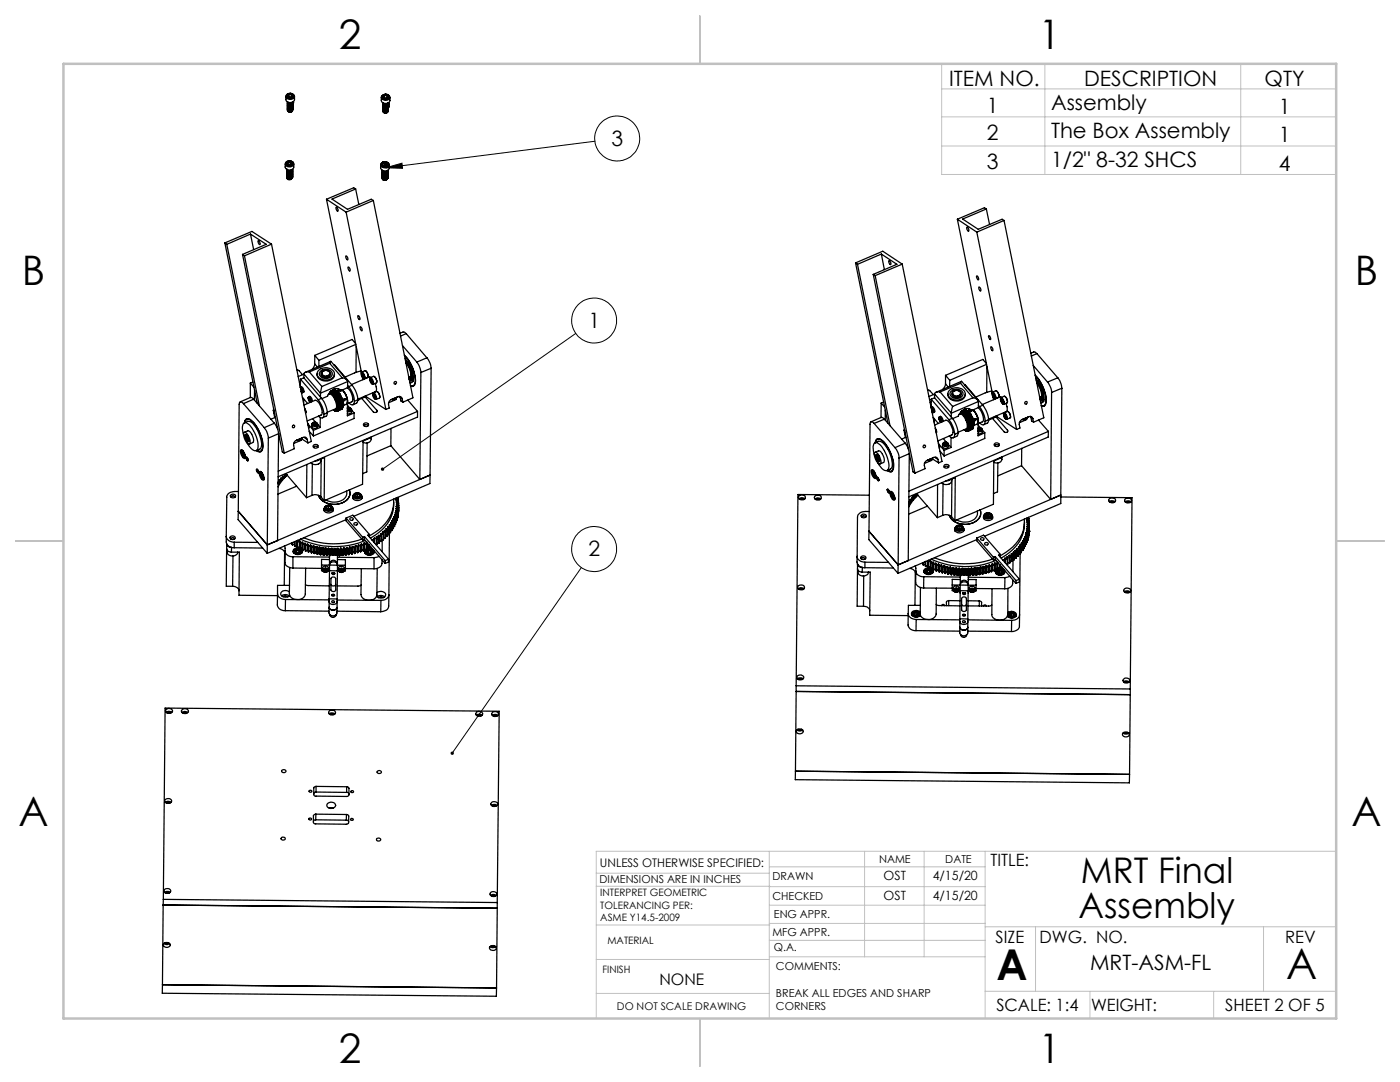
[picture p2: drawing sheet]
<svg xmlns="http://www.w3.org/2000/svg" width="279mm" height="216mm" viewBox="0 0 279 216" stroke-linecap="round" stroke-linejoin="round" font-family="sans-serif">
<defs><g id="words">
<g font-size="8.5">
<text x="198.9" y="195.5">A</text>
<text x="256.7" y="195.4">A</text>
</g>
<g font-size="8.1">
<text x="67.6" y="9.7">2</text>
<text x="207.3" y="9.7">1</text>
<text x="4.4" y="57">B</text>
<text x="270.4" y="57">B</text>
<text x="3.7" y="164.9">A</text>
<text x="269.7" y="164.9">A</text>
<text x="67.6" y="212.2">2</text>
<text x="207.3" y="212.2">1</text>
</g>
<g font-size="7.1">
<text x="215.7" y="176.1">MRT Final</text>
<text x="215.2" y="183.2">Assembly</text>
</g>
<g font-size="4.2">
<text x="189.4" y="17.3">ITEM NO.</text>
<text x="216.3" y="17.3">DESCRIPTION</text>
<text x="252.4" y="17.3">QTY</text>
<text x="197" y="22.5">1</text>
<text x="209.8" y="22">Assembly</text>
<text x="255.2" y="22.8">1</text>
<text x="122" y="29.1">3</text>
<text x="197" y="28">2</text>
<text x="209.8" y="27.6">The Box Assembly</text>
<text x="255.2" y="28.3">1</text>
<text x="197" y="33.7">3</text>
<text x="209.8" y="33.2">1/2&quot; 8-32 SHCS</text>
<text x="255.2" y="34.1">4</text>
<text x="117.4" y="65.4">1</text>
<text x="117.4" y="111">2</text>
<text x="217.5" y="193.6">MRT-ASM-FL</text>
</g>
<g font-size="3.4">
<text x="197.7" y="172.9">TITLE:</text>
<text x="198.7" y="188.1">SIZE</text>
<text x="207.5" y="188.1">DWG. NO.</text>
<text x="256.5" y="188.2">REV</text>
<text x="198.8" y="201.7">SCALE: 1:4</text>
<text x="217.7" y="201.8">WEIGHT:</text>
<text x="244.5" y="201.7">SHEET 2 OF 5</text>
</g>
<text font-size="3.2" x="131.6" y="196.6">NONE</text>
<g font-size="2.5">
<text x="176.3" y="179.5">OST</text>
<text x="176.3" y="175.6">OST</text>
<text x="186.1" y="175.6">4/15/20</text>
<text x="186.1" y="179.5">4/15/20</text>
</g>
<text font-size="2.4" x="119.7" y="172.9">UNLESS OTHERWISE SPECIFIED:</text>
<g font-size="2.2">
<text x="175.4" y="172.2">NAME</text>
<text x="188.7" y="172.2">DATE</text>
<text x="119.7" y="176.2">DIMENSIONS ARE IN INCHES</text>
<text x="154.2" y="179.5">CHECKED</text>
<text x="154.2" y="175.6">DRAWN</text>
<text x="154.5" y="183.2">ENG APPR.</text>
<text x="154.2" y="186.7">MFG APPR.</text>
<text x="154.4" y="189.8">Q.A.</text>
<text x="154.9" y="193.6">COMMENTS:</text>
<text x="154.9" y="198.9">BREAK ALL EDGES AND SHARP</text>
<text x="154.9" y="201.6">CORNERS</text>
</g>
<text font-size="2.1" x="123.1" y="201.6">DO NOT SCALE DRAWING</text>
<g font-size="2">
<text x="119.8" y="178.8">INTERPRET GEOMETRIC</text>
<text x="119.8" y="181.3">TOLERANCING PER:</text>
<text x="119.8" y="183.8">ASME Y14.5-2009</text>
<text x="121.2" y="188.4">MATERIAL</text>
<text x="120.2" y="194.1">FINISH</text>
</g>
</g></defs>
<g fill="none" stroke="#000" stroke-width=".2">
<path d="M77 33.5l3.2-.9 .1 1zM118.7 28.2l-41.7 5.3M114.9 66.5l-38.6 27.1M116 113.2l-25.8 37.1"/>
<circle cx="123.2" cy="27.6" r="4.5"/>
<circle cx="118.6" cy="63.9" r="4.5"/>
<circle cx="118.6" cy="109.6" r="4.5"/>
</g>
<g fill="none" stroke="#c0c0c0" stroke-width=".2">
<path d="M135.3 12.7h131.4v22.9M187.9 12.7v22.1h78.8M187.9 17.7h78.8M208.5 12.7v22.1M247.6 12.7v22.1M187.9 23.3h78.8M187.9 29.1h78.8M266.7 41.3v5.7M266.7 52.7v5.7M119 174.2h34.5M119 176.8h34.6M153.5 169.9v33.3"/>
<path d="M153.5 176.9h43.1M153.5 173h43.1M172.5 169.9v21M184.4 169.9v21M196.6 169.9v33.3M266.7 169.9h-147.7v33.3M119 198.2h34.5M119 191.5h34.5M119 184.6h34.6M153.5 180.6h43.1M153.5 184.3h43.1M153.5 187.6h43.1"/>
<path d="M153.6 190.9h43M196.6 197.8h70.1M196.6 184.9h70.1M206.7 184.9v12.9M217.5 197.8v5.4M242.2 197.8v5.4M252.2 184.9v12.9"/>
</g>
<path d="M139.7 3.2v9.5M3.1 107.9h9.6M266.7 107.9h9.5M139.7 203.2v9.6" fill="none" stroke="#c0c0c0" stroke-width=".25"/>
<path d="M12.7 12.7h254v190.5h-254z" fill="none" stroke="#c0c0c0" stroke-width=".5"/>
<path d="M76.1 93.4v.4l.2-.2-.2 .2a.35 .35 0 0 0 .5 .1 .35 .35 0 0 0 0-.6 .35 .35 0 0 0-.5 .1zM90 150.1v.4l.2-.2-.1 .3a.34 .34 0 0 0 .4-.1 .34 .34 0 0 0-.1-.5 .34 .34 0 0 0-.4 .1zM77 33.5l3.2-.9 .1 1z" fill="#000"/>
<g fill="none" stroke="#000" stroke-width=".25">
<path d="M57 19.2v.7a.92 .92 0 0 0 .9 .6 .92 .92 0 0 0 .9-.6v-.7M57.2 18.9a.93 .93 0 0 1 1.6 .4 .88 .88 0 0 1-1 .5 .88 .88 0 0 1-.7-.7zM57.3 18.9a.82 .82 0 0 1 .8-.3 .82 .82 0 0 1 .6 .7 .79 .79 0 0 1-.8 .4 .79 .79 0 0 1-.7-.7zM57.4 19.2l.2 .3M57.6 19.5h.6M57.6 18.8h.6M57.6 18.8l-.2 .4M57.6 19.3v.1M57.6 18.8v.5M57.6 19.3h.6M58.2 18.8l.2 .4M58.2 19.3v.1"/>
<path d="M58.2 18.8v.5M58.4 19.2l-.2 .3M76.1 19.4v.6a.92 .92 0 0 0 .9 .7 .92 .92 0 0 0 .8-.7v-.6M76.2 19.1a.93 .93 0 0 1 1.6 .4 .88 .88 0 0 1-.9 .5 .88 .88 0 0 1-.8-.7zM76.3 19a.82 .82 0 0 1 .8-.2 .82 .82 0 0 1 .6 .6 .79 .79 0 0 1-.8 .5 .79 .79 0 0 1-.7-.7zM76.4 19.3l.3 .3M76.7 19.6h.5M76.7 19h.5M76.7 19l-.3 .3M76.7 19.5l-.1 .1M76.7 19v.5M76.7 19.5h.5"/>
<path d="M77.2 19l.3 .3M77.2 19v.5M77.2 19.5l.1 .1M77.5 19.3l-.3 .3M56.9 32.7v.6a.92 .92 0 0 0 .9 .6 .92 .92 0 0 0 .8-.6v-.6M57.2 32.2a.86 .86 0 0 1 .9-.1 .86 .86 0 0 1 .5 .8 .92 .92 0 0 1-.9 .4 .92 .92 0 0 1-.8-.7zM57.2 32.3a.73 .73 0 0 1 .9-.2 .73 .73 0 0 1 .4 .7 .77 .77 0 0 1-.9 .4 .77 .77 0 0 1-.5-.8zM57.2 35.1v.1M57.2 35.3h.1M57.2 35.4v.1M57.3 32.7l.3 .2M57.3 33.8a.57 .57 0 0 0 .9 0 .54 .54 0 0 1-.5 .3 .54 .54 0 0 1-.4-.3z"/>
<path d="M57.3 33.9h.1M57.3 34h.1M57.3 34.3h.1M57.3 34.4v.1M57.3 34.6h.1M57.3 34.7h.1M57.3 34.9h.1M57.3 35h.1M57.3 35a.5 .5 0 0 0 .5 .5 .5 .5 0 0 0 .5-.4M57.3 34.9a.5 .5 0 0 0 .5 .5 .5 .5 0 0 0 .5-.4M57.3 34.7a.5 .5 0 0 0 .5 .5 .5 .5 0 0 0 .5-.4M57.3 34.6a.5 .5 0 0 0 .5 .5 .5 .5 0 0 0 .5-.4"/>
<path d="M57.3 34.5a.5 .5 0 0 0 .5 .4 .5 .5 0 0 0 .5-.4M57.3 34.3a.5 .5 0 0 0 .5 .5 .5 .5 0 0 0 .5-.4M57.3 34.2a.5 .5 0 0 0 .5 .4 .5 .5 0 0 0 .5-.3M57.3 33.9a.5 .5 0 0 0 .5 .5 .5 .5 0 0 0 .5-.4M57.3 33.8a.5 .5 0 0 0 .5 .4 .5 .5 0 0 0 .5-.4M57.4 22h.1M57.4 21.3a.56 .56 0 0 0 .5 .3 .56 .56 0 0 0 .5-.4 .53 .53 0 0 1-.5 .4 .53 .53 0 0 1-.5-.4zM57.4 21h.1M57.4 21.1v.1M57.4 21.8v.1M57.4 21.9a.51 .51 0 0 0 .5 .5 .51 .51 0 0 0 .5-.5 .56 .56 0 0 1-.5 .4 .56 .56 0 0 1-.5-.3M57.4 20.8a.52 .52 0 0 0 .5 .4 .52 .52 0 0 0 .5-.4 .56 .56 0 0 1-.5 .4 .56 .56 0 0 1-.5-.4"/>
<path d="M57.4 20.4a.53 .53 0 0 0 .5 .4 .53 .53 0 0 0 .5-.4 .53 .53 0 0 1-.5 .4 .53 .53 0 0 1-.5-.4zM57.4 20.3a.56 .56 0 0 0 1 .1M57.5 32.3l-.2 .4M57.5 32.8l-.1 .1M57.5 32.3v.5M58 32.3l.3 .3M58 32.3h-.5M58 32.8l.1 .1M58 32.8h-.5M58 32.3v.5M58.1 32.9h-.5M58.3 33.8h.1"/>
<path d="M58.3 34h.1M58.3 34.1h.1M58.3 34.3h.1M58.3 34.4h.1M58.3 34.5h.1M58.3 34.7h.1M58.3 34.8h.1M58.3 35h.1M58.3 35.1h.1M58.3 35.2h.1M58.3 35.4h.1M58.3 32.6l-.2 .3"/>
<path d="M58.3 35.4a.55 .55 0 0 1-.5 .4 .55 .55 0 0 1-.5-.4M58.3 35.1a.52 .52 0 0 1-.5 .4 .52 .52 0 0 1-.5-.3 .5 .5 0 0 0 .5 .4 .5 .5 0 0 0 .5-.4M58.3 34.1a.55 .55 0 0 1-.5 .4 .55 .55 0 0 1-.5-.4v.1M58.3 35.6a.56 .56 0 0 1-1 0M58.3 35.4a.54 .54 0 0 1-.5 .4 .54 .54 0 0 1-.5-.3M58.3 35.2a.54 .54 0 0 1-.5 .4 .54 .54 0 0 1-.5-.3M58.3 35a.54 .54 0 0 1-.5 .4 .54 .54 0 0 1-.5-.4M58.3 34.8a.54 .54 0 0 1-.5 .4 .54 .54 0 0 1-.5-.3M58.3 34.7a.54 .54 0 0 1-.5 .4 .54 .54 0 0 1-.5-.4M58.3 34.5a.54 .54 0 0 1-.5 .4 .54 .54 0 0 1-.5-.3M58.3 34.4a.54 .54 0 0 1-.5 .4 .54 .54 0 0 1-.5-.3M58.3 34.3a.54 .54 0 0 1-.5 .4 .54 .54 0 0 1-.5-.4"/>
<path d="M58.3 34.1a.54 .54 0 0 1-.5 .4 .54 .54 0 0 1-.5-.3M58.3 34a.54 .54 0 0 1-.5 .4 .54 .54 0 0 1-.5-.4M58.3 33.8a.54 .54 0 0 1-.5 .4 .54 .54 0 0 1-.5-.3M58.4 21.7a.53 .53 0 0 1-.5 .5 .53 .53 0 0 1-.5-.4M58.4 21.5a.5 .5 0 0 1-.4 .5 .5 .5 0 0 1-.6-.3M58.4 21.4a.5 .5 0 0 1-.5 .5 .5 .5 0 0 1-.5-.4M58.4 21.3a.5 .5 0 0 1-.5 .5 .5 .5 0 0 1-.5-.4M58.4 21a.52 .52 0 0 1-.5 .5 .52 .52 0 0 1-.5-.4M58.4 20.9a.5 .5 0 0 1-.5 .4 .5 .5 0 0 1-.5-.3M58.4 20.6a.5 .5 0 0 1-.5 .5 .5 .5 0 0 1-.5-.4M58.4 20.4a.5 .5 0 0 1-.5 .5 .5 .5 0 0 1-.5-.4 .52 .52 0 0 0 .5 .5 .52 .52 0 0 0 .5-.5M58.4 22a.51 .51 0 0 1-.4 .4 .51 .51 0 0 1-.5-.2"/>
<path d="M58.4 20.4h.1M58.4 20.5h.1M58.4 21.8a.57 .57 0 0 1-.5 .4 .57 .57 0 0 1-.5-.3M58.4 21.6a.56 .56 0 0 1-.5 .4 .56 .56 0 0 1-.5-.3M58.4 21.5a.56 .56 0 0 1-.5 .4 .56 .56 0 0 1-.5-.3M58.4 21.4a.56 .56 0 0 1-.5 .4 .56 .56 0 0 1-.5-.4M58.4 21.1a.56 .56 0 0 1-.5 .4 .56 .56 0 0 1-.5-.3M58.4 20.9a.56 .56 0 0 1-.5 .5 .56 .56 0 0 1-.5-.4M58.4 20.7a.56 .56 0 0 1-.5 .4 .56 .56 0 0 1-.5-.4M58.4 20.6v.1M58.4 21.3v.1M58.4 21.5h.1"/>
<path d="M65.2 39.8l3.9 2.5M65.2 39.8l6.9 34.5M71 37.7l-.4-.2-5.4 2.3M71 37.7l-4.7 2 3.1 2.1 4.7-2 .4 .2M71 37.7l.6 3.1M76 32.9v.6a.92 .92 0 0 0 .8 .6 .92 .92 0 0 0 .9-.6v-.6M76.1 32.6a.86 .86 0 0 1 1.5 .2 .75 .75 0 0 1-.8 .5 .75 .75 0 0 1-.7-.7zM76.2 32.5a.89 .89 0 0 1 .9-.2 .89 .89 0 0 1 .6 .7 .86 .86 0 0 1-1 .5 .86 .86 0 0 1-.7-.8zM76.3 35.2h.1M76.3 34.3h.1M76.3 34.1h.1M76.3 34.8a.53 .53 0 0 0 .5 .3 .53 .53 0 0 0 .5-.4 .53 .53 0 0 1-.5 .4 .53 .53 0 0 1-.5-.3z"/>
<path d="M76.3 34a.58 .58 0 0 0 1 0 .55 .55 0 0 1-.5 .3 .55 .55 0 0 1-.5-.3zM76.3 34.4h.1M76.3 34.5h.1M76.4 32.6v.4M76.4 33l.5 .2M76.4 20.7v.1M76.4 20.9h.1M76.4 21.6h.1M76.4 21.7v.1M76.4 22a.51 .51 0 0 0 .5 .5 .51 .51 0 0 0 .6-.4M76.4 21.4a.53 .53 0 0 0 .6 .4 .53 .53 0 0 0 .5-.4M76.4 21a.53 .53 0 0 0 .6 .4 .53 .53 0 0 0 .5-.4 .53 .53 0 0 1-.5 .4 .53 .53 0 0 1-.6-.4z"/>
<path d="M76.4 20.6a.53 .53 0 0 0 .6 .4 .53 .53 0 0 0 .5-.4M76.4 20.5a.56 .56 0 0 0 1 0M76.8 32.5l.5 .1M76.8 32.5l-.4 .1M76.8 32.5v.4M76.8 32.9l-.3 .2M76.8 32.9l.4 .2M77.3 32.6v.4M77.3 33l-.4 .2M77.3 35.3a.5 .5 0 0 1-.4 .5 .5 .5 0 0 1-.6-.3 .53 .53 0 0 0 .5 .4 .53 .53 0 0 0 .5-.4M77.3 35.2a.5 .5 0 0 1-.4 .5 .5 .5 0 0 1-.6-.4 .53 .53 0 0 0 .5 .4 .53 .53 0 0 0 .5-.4M77.3 34.9a.5 .5 0 0 1-.4 .5 .5 .5 0 0 1-.6-.3 .53 .53 0 0 0 .5 .3 .53 .53 0 0 0 .5-.4"/>
<path d="M77.3 34.7a.5 .5 0 0 1-.4 .6 .5 .5 0 0 1-.6-.4 .53 .53 0 0 0 .5 .4 .53 .53 0 0 0 .5-.4M77.3 34.5a.5 .5 0 0 1-.4 .5 .5 .5 0 0 1-.6-.4 .53 .53 0 0 0 .5 .4 .53 .53 0 0 0 .5-.4M77.3 34.2a.51 .51 0 0 1-.4 .5 .51 .51 0 0 1-.6-.3M77.3 34h.1M77.3 34.2h.1M77.3 34.3h.1M77.3 34.5h.1M77.3 34.6h.1M77.3 34.7h.1M77.3 34.9h.1M77.3 35h.1M77.3 35.2h.1"/>
<path d="M77.3 35.3h.1M77.3 35.5h.1M77.3 35.6h.1M77.3 35.6a.54 .54 0 0 1-.5 .4 .54 .54 0 0 1-.5-.4M77.3 35.2a.54 .54 0 0 1-.5 .4 .54 .54 0 0 1-.5-.4M77.3 34.5a.54 .54 0 0 1-.5 .4 .54 .54 0 0 1-.5-.4M77.3 34.2a.54 .54 0 0 1-.5 .4 .54 .54 0 0 1-.5-.3M77.3 34a.54 .54 0 0 1-.5 .4 .54 .54 0 0 1-.5-.3M77.3 35.6a.54 .54 0 0 1-.5 .4 .54 .54 0 0 1-.5-.3M77.3 34.3a.54 .54 0 0 1-.5 .4 .54 .54 0 0 1-.5-.3M77.4 21.9a.53 .53 0 0 1-.4 .5 .53 .53 0 0 1-.6-.4M77.4 21.7a.5 .5 0 0 1-.4 .5 .5 .5 0 0 1-.6-.4 .53 .53 0 0 0 .6 .4 .53 .53 0 0 0 .5-.4"/>
<path d="M77.4 21.6a.5 .5 0 0 1-.4 .5 .5 .5 0 0 1-.6-.4M77.4 21.4a.5 .5 0 0 1-.4 .5 .5 .5 0 0 1-.6-.3M77.4 21.2a.52 .52 0 0 1-.4 .5 .52 .52 0 0 1-.6-.4 .55 .55 0 0 0 .6 .4 .55 .55 0 0 0 .5-.4M77.4 21.1a.5 .5 0 0 1-.4 .4 .5 .5 0 0 1-.6-.4 .52 .52 0 0 0 .6 .5 .52 .52 0 0 0 .5-.5M77.4 20.7a.5 .5 0 0 1-.4 .5 .5 .5 0 0 1-.6-.4M77.4 20.6a.5 .5 0 0 1-.4 .5 .5 .5 0 0 1-.6-.4M77.4 22.2a.51 .51 0 0 1-.4 .4 .51 .51 0 0 1-.5-.2M77.5 20.6h.1M77.5 20.7h.1M77.5 20.8h.1M77.5 21h.1M77.5 21.1h.1"/>
<path d="M77.5 21.3h.1M77.5 21.4h.1M77.5 22.1a.56 .56 0 0 1-.5 .4 .56 .56 0 0 1-.6-.3M77.5 21.9a.57 .57 0 0 1-.5 .5 .57 .57 0 0 1-.6-.4M77.5 21.7a.57 .57 0 0 1-.5 .4 .57 .57 0 0 1-.6-.3M77.5 21.5a.56 .56 0 0 1-.5 .5 .56 .56 0 0 1-.6-.4M77.5 21.4a.56 .56 0 0 1-.5 .4 .56 .56 0 0 1-.6-.4M77.5 20.8a.58 .58 0 0 1-.5 .4 .58 .58 0 0 1-.6-.3M77.5 20.7a.58 .58 0 0 1-.5 .4 .58 .58 0 0 1-.6-.3M77.5 20.6a.56 .56 0 0 1-.5 .4 .56 .56 0 0 1-.6-.4M77.5 22.1h.1M44.9 48.5l.4 .3"/>
<path d="M44.9 48.5l5.4-2.3 3.9 2.5M44.9 48.5l6.4 32M45.3 48.8l6.5 32.2M48.4 50.8l.4 .2M48.4 50.8l7 34.8M48.8 51l7.9 39.4M50 46.7l3.1 2.1-4.7 2M50 46.7l-4.7 2.1M50 46.7l.6 3.1M51.5 48a.53 .53 0 0 1 .3 .8l-.3-.4zM54.2 48.7l-5.4 2.3M54.2 48.7l7.9 39.4-.6 .3"/>
<path d="M67.1 41.4a.48 .48 0 0 1 .2 .7l-.2-.3zM69 51.1a.54 .54 0 0 1 .4 .8l-.4-.4zM69.1 42.3l7.9 39.4M69.5 53.3a.6 .6 0 0 1 .3 .8 .69 .69 0 0 1-.3-.8zM74.5 40l-5.4 2.3M74.5 40l7.9 39.4-2 .9M170.7 52.5l.4 .2M170.7 52.5l5.5-2.4 3.9 2.6M170.7 52.5l6.5 32M171.1 52.7l6.5 32.2M174.3 54.8l.4 .2M174.3 54.8l7 34.8"/>
<path d="M174.7 55l7.9 39.4M175.9 50.7l3.1 2-4.7 2.1M175.9 50.7l-4.8 2M175.9 50.7l.6 3.1M177.4 52a.54 .54 0 0 1 .3 .8l-.3-.4zM180.1 52.7l-5.4 2.3M180.1 52.7l7.9 39.4-.7 .3M191.1 43.7l3.8 2.6M191.1 43.7l6.9 34.6M192.9 45.4a.44 .44 0 0 1 .3 .7l-.2-.3zM194.9 55.1a.59 .59 0 0 1 .4 .7l-.4-.3zM194.9 46.3l8 39.4"/>
<path d="M195.3 57.3a.5 .5 0 0 1 .4 .8l-.3-.4zM196.8 41.7l-.3-.2-5.4 2.2M196.8 41.7l-4.7 2 3.1 2.1 4.8-2.1 .4 .3M196.8 41.7l.7 3.1M200.4 44l-5.5 2.3M200.4 44l7.9 39.4-2 .8M50 76.4l.7 .9M50 76.4v2.9M50.4 76.2l-.4 .2M50.6 79.7l-.6-.4-2.1 .9M50.6 79.7l-2 .8M50.6 79.7l4.2 4.8"/>
<path d="M50.8 77.9v1.9M59.2 73.8l.4 .1 .8 .9M59.9 77.3a.88 .88 0 0 1 .5 1.1l-.2-.1M60 77.4a.81 .81 0 0 1 .3 .9h-.2M60 76.3h-.2M60 75.7l-.1 1.6M60 75.7l3.5 4.1M60.1 77.6l.2 .5M60.1 78.1h.2M60.1 77.2a.75 .75 0 0 1 .4 1.1M60.1 77.7l-.1 .1M60.2 77.2l-.3 .1"/>
<path d="M60.3 78l-.2 .1h.2M60.3 78.1h.1M60.4 79.3l1 1.2M60.5 79.5h-.1M60.6 79.6v.9M60.6 78.2l-.2 .2M60.6 74.6l-1.1 .5M60.6 75.4l-.6 .3M60.6 75.4l3.6 4.1M60.6 74.6l3.4 3.9M60.6 74.6v.8M61.5 79.4v-.1a.77 .77 0 0 1 .6 .9"/>
<path d="M61.5 79.3a.63 .63 0 0 1 .4 1l-.3-.5zM61.6 79.5l.2 .1 .1 .5M61.6 79.5v.2M61.6 79.7l.2 .3M61.6 79.5h.1M61.7 79.1a.86 .86 0 0 1 .6 1M61.7 74.2a.91 .91 0 0 0-1.1 .4M61.7 74.2l2.5 2.9M61.8 79.6l-.2 .1M61.8 79.1l-.2 .1M61.9 79.9l-.1 .1M62.8 72.6l-.2 .7-.3 .4"/>
<path d="M62.8 72.6l.6 .6M62.8 79.9a1.51 1.51 0 0 1 1.3 1.4l.2 1-.2 .5M62.8 70.9l.8 1M62.8 70.9v1.7M62.9 79.9l-2.2 .9M63.3 74.6a1.67 1.67 0 0 0 2.5 1.3 1.19 1.19 0 0 0 .9-1.3M63.5 79.8a5.1 5.1 0 0 1 1.1 2.9M63.5 73.9a2.07 2.07 0 0 1 3.2 .4 1.4 1.4 0 0 1-1.7 1.5 1.38 1.38 0 0 1-1.6-1.6zM63.6 71.9v1.2M63.9 74.2a1.44 1.44 0 0 1 2.4 .4 1.38 1.38 0 0 1-1.3 .9 1.38 1.38 0 0 1-1.3-.9zM64 78.5v.7M64.2 79.5a5.1 5.1 0 0 1 1.1 2.9"/>
<path d="M64.2 79.5l-.7 .3M64.2 77.1l-.2 1.4M64.2 74.5a.8 .8 0 0 0 .8 .7 .8 .8 0 0 0 .8-.7M64.3 74.2a.82 .82 0 0 1 .9-.3 .82 .82 0 0 1 .6 .7 .83 .83 0 0 1-.9 .4 .83 .83 0 0 1-.7-.6zM64.8 73.9a.69 .69 0 0 0-.8 .8 .69 .69 0 0 0 .9 .6 .7 .7 0 0 0 1-.4 .7 .7 0 0 0-.5-.9l-.1-.1M65.5 78.7l.2-.1a2.41 2.41 0 0 1 1.5 2.6l-.2 .4-1.7 .7M65.8 72.5l.2-.4 3.3 3.7M65.8 72.5l-4.1 1.7M65.8 72.5l2.5 2.9M65.8 78.3h.1M65.9 78.3l.1 .1M65.9 78.3h.1"/>
<path d="M66 78.4h.1M66 78.2l-.1 .1M66 72.1l-5.1 2.2M66.1 78.2l-.1 .2M66.1 78.4h.1M66.1 78.4v.1M66.1 78.2h.1M66.1 78.5h.1M66.1 78.2v.2M66.1 78.5l.2 .1M66.2 78.4h-.1M66.3 78.6h.1"/>
<path d="M66.3 78.4l-.2 .1M66.3 78.4h.1M66.3 78.4v.2M66.3 78.6l.1 .1M66.4 78.5l-.1 .1M66.4 78.8h.1M66.4 78.7h.1M66.4 78.7v.1M66.4 78.5l.1 .1M66.5 78.8l.1 .2M66.5 78.6l-.1 .1M66.5 78.8h.1"/>
<path d="M66.6 79h.1M66.6 79v.1M66.6 78.7l-.1 .1M66.6 79.1h.1M66.6 78.7v.1M66.6 79.1l.1 .1M66.6 78.8v.2M66.6 77.7l-.6 .3M66.6 72.8h.1l3.6 4.1M66.7 77.7l-.5 .3M66.7 77.7v.1M66.7 77.7h-.1"/>
<path d="M66.7 79l-.1 .1M66.7 79.2l.1 .1M66.7 79.2h.1M66.7 77.6v.2M66.8 79.3h.1M66.8 79.3l.1 .2M66.8 79l-.2 .1M66.8 77.8l-.7 .3M66.8 79v.1M66.8 77.8h.1M66.8 79.1l-.1 .1M66.8 77.8l-.8 .3"/>
<path d="M66.9 77.6v.3l-.1-.1M66.9 79.5h.1M66.9 79.6h.1M66.9 79.6l.1 .2M67 79.3h-.2M67 79.3h.1M67 79.3l-.1 .2M67 77.9l-.9 .3M67 77.9l.1 .1M67 79.8h.1M67 79.8l.1 .1M67.1 79.9v.1"/>
<path d="M67.1 79.9h.1M67.1 79.6h-.2M67.1 79.6h.1M67.1 79.6l-.1 .2M67.2 78l-.9 .4M67.2 78l.1 .1M67.2 78l.6-.2zM67.2 79.9h.1M67.3 78.1h.1M67.3 78.2l-.9 .3M67.3 78.2h.1M67.3 78.1v.1"/>
<path d="M67.3 79.9l-.2 .1M67.3 78.1l-.5 .3M67.3 78.2l-.8 .4M67.3 78.2l.2 .2M67.3 78.2l-.6 .3M67.3 78.2l-.2 .2M67.4 77.5l.2 .3M67.5 78.4l-.9 .3M67.5 78.4l-1.1 .3M67.5 78.4h.1M67.5 78.4v.1M67.5 78.4l-.3 .1"/>
<path d="M67.5 79.1h-.2M67.5 78.5l-.9 .3M67.5 78.5l.1 .1M67.5 78.4l.1 .2M67.6 78.6l-1 .4M67.6 78.6h.1M67.6 78.6l-.7 .4M67.6 78.6l-.8 .4M67.6 77.8l.4 .2M67.6 77.8l-.2 .1M67.6 78.6l.1 .1M67.7 78.7l-.9 .4"/>
<path d="M67.7 78.7l.1 .1M67.7 78.6h.1M67.7 78.6l.1 .2M67.7 78.6l-.1 .1M67.8 78.8l-1.1 .4M67.8 78.8v.1M67.8 78.8h.1M67.8 78.9h.1M67.8 78.9l-.8 .4M67.8 78.9l-1 .4M67.8 78.9l.1 .2M67.8 78.9v.1"/>
<path d="M67.8 78.9l-.9 .4M67.8 79l-.8 .3M67.8 79l.1 .1M67.8 77.9l-.6 .2M67.9 79.1l-1 .4M67.9 79.1h.1M67.9 79.1v.1M67.9 79.2l-1 .4M67.9 79.2h.1M67.9 79.2l-.8 .4M67.9 79.2l.2 .1M67.9 79.2l.1 .1"/>
<path d="M68 79.3l-.9 .3M68 79.3h.1M68 78a1.28 1.28 0 0 0-2.1 .2l-.5 .9-1.2 .5M68 77.9h.1M68.1 79.3l-1.1 .5M68.1 79.4l-1.1 .4M68.1 79.4h.1M68.1 79.3h.1M68.1 79.3v.1M68.1 77.9l-.1 .2M68.1 79.4l-1 .5M68.1 79.4v.2"/>
<path d="M68.1 79.6l-.9 .3M68.1 79.4l.1 .3M68.1 77.9l-.4 .3h-.4M68.1 79.6h.1M68.1 79.6l-.8 .3M68.1 79.6l.1 .1M68.2 79.7l-1.1 .3M68.2 79.7h.1M68.2 79.7l-1.1 .4M68.2 79.8l-1 .4M68.2 79.8v.1M68.2 79.9l-.9 .3"/>
<path d="M68.2 79.7l.1 .2M68.2 79.9h.1M68.2 79.7v.1M68.2 79.9l-.8 .4M68.3 79.9h.1M68.3 79.9l-1.1 .5M68.3 79.9v.1M68.3 79.9l-1.1 .4M68.3 75.4a1.14 1.14 0 0 1 1.1 .7M68.3 75.4l-4.1 1.7M68.3 77.8a3.1 3.1 0 0 1 1 2.8h-.2M68.5 79.8l-.2 .2"/>
<path d="M68.8 79.6h.1M68.8 79.6l-.2 .3M68.8 79.6l.1 .1M68.9 79.7a.21 .21 0 0 0-.3-.1 .21 .21 0 0 0-.1 .2M68.9 79.7a.21 .21 0 0 1-.1 .3 .21 .21 0 0 1-.3-.2M69.3 79.5v.9l-.2 .2M69.3 79.5l-.4 .2M69.3 79.5l-.4-1-.6-.7 .5 .7 .5 1M69.3 79.5v.9M69.3 79.5h.1M69.3 77.4a2.99 2.99 0 0 1 1 2.7l-.1 .1M69.4 76.9l.2 .3"/>
<path d="M69.4 76.1l-5.4 2.4M69.4 76.1v1.3l-1.4 .6M69.6 77.2a4.8 4.8 0 0 1 1.1 2.9M70.3 76.9a5.1 5.1 0 0 1 1.1 2.9M70.3 76.9l-.7 .3M70.9 68.5l-.6-.8-7.5 3.2M71 68.7l-7.4 3.2M71.1 69.2l-.1 5.1M71.4 63a.54 .54 0 0 1 .4 .8l-.4-.4zM71.4 79.8l-.2 .6-.8 .4M71.4 79.8h.1M71.4 79.8l-.7 .3"/>
<path d="M71.9 65.2a.54 .54 0 0 1 .3 .8l-.3-.4zM72.1 74.4v-.1a1.01 1.01 0 0 1 .6 1.3l-.2-.1M72.1 74l-1.3 .4-1.9 .8M72.1 74.4a.82 .82 0 0 1 .5 1.1l-.5-.5zM72.2 74.3l.6-.3a1.12 1.12 0 0 1 .6 1.3l-.7 .3M72.2 74.6v.4M72.2 79.5l2.3 2.7a.4 .4 0 0 0 .5 .1 .4 .4 0 0 0 .2-.4M72.2 75l.3 .3M72.3 74.6h-.1M72.3 74.6l.2 .3M72.3 75.3l.1 .5M72.5 74.9l.1 .3"/>
<path d="M72.5 74.9l-.3 .1M72.6 75.2l-.1 .1M72.9 79.2l2.3 2.7M73 74a1.31 1.31 0 0 1 .5 1.2M73.1 79v.2l3.9 2.5M73.1 79l-.5 .2M73.1 79.1l-1.7 .7M73.6 75.2l.4 .1M73.7 75.2l-3.5 1.5M73.8 75.5a.77 .77 0 0 1 .5 1.2l-.4-.6zM73.8 75.6l.1-.2a.97 .97 0 0 1 .5 1.3l-.1-.1M73.9 75.4l.6-.3a1.04 1.04 0 0 1 .6 1.3l-.6 .3"/>
<path d="M73.9 75.8l.1 .3M74 76.1l.2 .3M74 75.7l-.1 .1M74 75.7l.2 .3M74.2 76l.1 .3M74.3 76l-.3 .1M74.3 76.3l-.1 .1M74.4 78.6l.1-.2a.95 .95 0 0 1 .6 1.3h-.2M74.4 78.5a.88 .88 0 0 1 .5 1.2l-.4-.5zM74.5 78.4l.6-.3a1.06 1.06 0 0 1 .6 1.3l-.6 .3M74.5 79l.2 .3M74.5 78.7l.3 .1"/>
<path d="M74.5 78.7v.3M74.5 78.7h.2M74.6 75.1a1.3 1.3 0 0 1 .6 1.2M74.7 79.3l.2 .1M74.8 78.8l.1 .6M74.8 78.8l-.3 .2M74.9 76.5l.2 1v.5l-.2 .2M74.9 79.3v.1M74.9 79.2l-.2 .1M75 78.1l-3.6 1.6v.1M75.2 76.3h.1M75.2 78.1a1.2 1.2 0 0 1 .6 1.2"/>
<path d="M78.3 79.7h.1a.62 .62 0 0 0 .8-.4l-.1 .1a.67 .67 0 0 1-.9 .3M78.9 79.4l-.3 .1M79 79.6v.1l-1.4 .7M79.8 79.1l.1 .2M79.8 66.5l.8-.2 .5 .3M79.9 79.3l.4 .3M79.9 79.3l.1 .7 .4 .3M80.3 79.6a.56 .56 0 0 0-.9-.4l-1.3 .5a.99 .99 0 0 0-.6 1l.2 .7-.7 .3M80.3 79.6l.1 .7M80.3 69l2.9 3.2M80.7 70.9a7.3 7.3 0 0 1 2.1 5.7l-.1 .3a.57 .57 0 0 1-.7 .1M80.7 71a6.7 6.7 0 0 1 2 5.7 .57 .57 0 0 1-.8 .2l.6 .1"/>
<path d="M80.9 71.6a5.4 5.4 0 0 1 1.5 4.6l-.3 .2-.3-.1M80.9 71.9a4.8 4.8 0 0 1 1.3 3.8l-.1 .2-.4 .1M81 72.2a4 4 0 0 1 1.1 3.3l-.4 .2M81 72.5a3.5 3.5 0 0 1 .9 2.8l-.3 .2M81.1 66.6l4.1 4.8M81.1 66.6l-1.2 .5M81.4 79.8l1.9 2.3M82 75.1l-.4 .2M82.1 76l.3 .1M82.3 75.8l.1 .3M82.5 75.7l-.5 .3M83.2 72.2a4.1 4.1 0 0 1 .8 2.1"/>
<path d="M84 74.3l-.2 21.4M85.2 71.4a3.5 3.5 0 0 1 .8 2.1M85.2 71.4l-2 .8M86 73.5l-2 .8M86 73.5l-.2 21.3M185.1 77.8l.4 .1 .8 .8M185.8 79.7v1.5M185.8 79.7l3.6 4M186.5 78.6l-1.1 .5M186.5 79.4l-.7 .3M186.5 79.4l3.5 4.1M186.5 78.6l3.4 3.8"/>
<path d="M186.5 78.6v.8M187.6 78.2a.86 .86 0 0 0-1.1 .4M187.6 78.2l2.5 2.9M188.7 76.6l-.1 .4-.4 .7M188.7 74.9l.8 1M188.7 74.9v1.7M188.7 76.6l.5 .6M189.2 78.6a1.67 1.67 0 0 0 2.4 1.3 1.27 1.27 0 0 0 1.1-1.3M189.4 77.9a2.03 2.03 0 0 1 3.2 .4 1.25 1.25 0 0 1-1.4 1.5 1.49 1.49 0 0 1-1.9-1.6zM189.5 75.9v1.2M189.8 78.1a1.44 1.44 0 0 1 2.4 .5 1.38 1.38 0 0 1-1.3 .9 1.38 1.38 0 0 1-1.3-.9zM190.1 78.5a.8 .8 0 0 0 .8 .6 .8 .8 0 0 0 .8-.6"/>
<path d="M190.4 78l.5-.1a.6 .6 0 0 1 .8 .6 .6 .6 0 0 1-.8 .5h-.3a.52 .52 0 0 1-.5-.4 .52 .52 0 0 1 .3-.6zM190.7 77.9a.69 .69 0 0 0-.8 .8 .69 .69 0 0 0 .9 .6 .7 .7 0 0 0 1-.4 .7 .7 0 0 0-.5-.9l-.2-.1M191.7 76.5l-4.1 1.7M191.7 76.5l2.5 2.9M191.9 76.1l-5.1 2.2M191.9 76.1l-.2 .4M191.9 76.1l3.2 3.7M192.5 76.8h.1l3.5 4.1M194.2 79.4a1.14 1.14 0 0 1 1.1 .7M194.2 79.4l-4.1 1.7M196.8 72.5l-.7-.8-7.4 3.2M196.9 72.7l-7.4 3.2"/>
<path d="M197 73.2l-.1 5.1M197.3 67a.48 .48 0 0 1 .3 .7l-.3-.5zM197.7 69.2a.54 .54 0 0 1 .4 .8l-.3-.4zM197.9 78l-1.3 .4-1.9 .8M198 78.4a.82 .82 0 0 1 .5 1.1l-.4-.3zM198 78.4v-.2a.97 .97 0 0 1 .6 1.4l-.2-.1M198.1 78.2l.7-.2 .2 .2 .4 .6M198.1 78.6l.1 .4M198.2 79l.1 .3M198.2 78.6h-.1M198.2 78.6l.2 .3M198.2 79.3l.1 .5"/>
<path d="M198.4 78.9l.1 .4h-.2M198.4 78.9l-.2 .1M198.5 79.2l-.2 .1M198.8 78l.6 .8M199.4 78.8l-.1 .5-.7 .3M199.4 78.8v.4M199.5 79.2l.4 .1M199.6 79.2l-3.6 1.5M199.7 79.5v-.1a.89 .89 0 0 1 .5 1.2l-.4-.3zM199.7 79.6v-.2a1.01 1.01 0 0 1 .6 1.3l-.2-.1M199.8 79.3l.6-.2a1.12 1.12 0 0 1 .6 1.3l-.7 .3M199.8 79.8v.3"/>
<path d="M199.9 79.7l-.1 .1M199.9 79.7l.2 .3M200.1 80l.1 .3M200.1 80l-.3 .1M200.5 79.1a1.12 1.12 0 0 1 .5 1.2M205.7 70.5l.6-.3 .6 .4M206.2 72.9l2.9 3.3M206.6 74.9a7.3 7.3 0 0 1 2.1 5.7 .6 .6 0 0 1-.9 .4M206.6 75a6.8 6.8 0 0 1 2 5.6 .54 .54 0 0 1-.8 .3l.6 .1M206.7 75.6a5.4 5.4 0 0 1 1.5 4.6l-.3 .2-.2-.1M206.8 75.9a4.8 4.8 0 0 1 1.3 3.8l-.1 .2-.4 .1M206.9 76.2a4.2 4.2 0 0 1 1 3.3l-.3 .2"/>
<path d="M206.9 76.4a3.5 3.5 0 0 1 .9 2.9l-.3 .1M206.9 70.6l4.2 4.8M206.9 70.6l-1.1 .4M207.9 79l-.4 .3M208.2 79.8l.1 .3M208.4 79.7l-.5 .2 .4 .2M209.1 76.2a3.4 3.4 0 0 1 .8 2.1M209.9 78.3l-.2 21.4M211.1 75.4a3.8 3.8 0 0 1 .8 2.1M211.1 75.4l-2 .8M211.9 77.5l-2 .8M211.9 77.5l-.2 21.3"/>
<path d="M46 98.8a.54 .54 0 0 1 .6-.2 .54 .54 0 0 1 .4 .5 .53 .53 0 0 1-.6 .2 .53 .53 0 0 1-.4-.5zM46.1 99.2a.51 .51 0 0 1 .8 0M47.6 98.1a1.99 1.99 0 0 0-2.3 .9l-.1 8M48.1 89.7a1.46 1.46 0 0 1 .8 1.8 1.41 1.41 0 0 1-.8-1.8zM48.3 89.8l-.1 .2M48.3 90.1l.4 .3 .1 .7M48.3 90.1v.4M48.3 90.5l.3 .4M48.3 90.1h.2M48.6 90l-.2-.1a.85 .85 0 0 0 .4 1.4l.2-.3M48.6 90.9l.2 .2M48.6 80.5a.43 .43 0 0 0-.5-.3 .43 .43 0 0 0-.4 .5l-.1 21.3"/>
<path d="M48.6 80.5l4.1 4.8M48.6 86.7l-.2-1.2v-.6a.59 .59 0 0 1 .5-.6 .59 .59 0 0 1 .6 .3 6 6 0 0 1 1.9 5.1 .76 .76 0 0 1-1.3-.2l-.8-1.1M48.7 90.3l-.4 .2M48.7 86.3a1.58 1.58 0 0 1 1.2 1.6v.5l-.2 .2a2.11 2.11 0 0 1-1-2.3zM48.8 86.3l.7-.3a1.93 1.93 0 0 1 .9 2.3l-.6 .3M48.8 91.3h.2M48.8 84.3a.72 .72 0 0 1 .4-.7 .72 .72 0 0 1 .9 .2 7.2 7.2 0 0 1 2.3 5.9 .7 .7 0 0 1-.6 .5 .7 .7 0 0 1-.6-.3l.7-.3a3.1 3.1 0 0 0-.2-3 4.1 4.1 0 0 0-2-2.5l-.9 .3M48.9 90.9l-.1 .2M48.9 84.3v-.2a.66 .66 0 0 1 .6-.5 .66 .66 0 0 1 .6 .3 6.7 6.7 0 0 1 2.2 5.8 .67 .67 0 0 1-1.1 .2M48.9 90.8l-.3 .1M48.9 86.7a1.06 1.06 0 0 1 .6 1.5 1.24 1.24 0 0 1-.6-1.5zM49.1 86.7l-.1 .2"/>
<path d="M49.1 87.1l.1 .4M49.2 87.5l.2 .2M49.2 91.2a.47 .47 0 0 1 .2 .7l-.2-.3zM49.3 87.1l.2 .6M49.3 87.1h-.2M49.3 83.5l-.4 .6M49.4 87l-.3-.2a.92 .92 0 0 0 .5 1.2l.1-.3M49.5 88l.2 .1M49.5 87.3l-.3 .2M49.5 87.7h-.1M51.2 93.7a.41 .41 0 0 1 .3 .6zM51.4 90l.7 .1"/>
<path d="M51.8 94.1a1.46 1.46 0 0 1 .8 1.7 1.46 1.46 0 0 1-.8-1.7zM52 94.1l-.1 .2M52.1 94.5a.68 .68 0 0 1 .4 .9M52.1 94.5v.3M52.1 94.8l.2 .5M52.1 94.5h.1M52.3 94.4l-.3-.2a1.16 1.16 0 0 0 .6 1.4l.1-.3M52.3 95.3l.2 .1M52.4 94.7l-.3 .1M52.5 95.6l.2 .1M52.6 95.1l-.3 .2M52.6 95.3l-.1 .1"/>
<path d="M52.7 85.3a3.8 3.8 0 0 1 .9 2.1M53.6 87.4l-.3 21.3M54.5 81.8l.3 1.5M54.5 81.8l.2 .2M54.6 81.8h-.1M54.7 82.2l.1 .4M54.8 84.5a3.8 3.8 0 0 1 .8 2M54.8 84.5l-2.1 .8M54.9 83.3l-.8 .3M55.5 96.3l.2 .2-.2 .1M55.6 86.5l.7 3.7 .4 .2M55.6 86.5l-2 .9"/>
<path d="M55.6 86.5l-.2 21.4-2.1 .8M55.7 95.8l.3 .3-.5 .1M55.7 95.8v.4M56 95.5l.3 .3h-.6M56 95.5v.3M56.4 95.1l.2 .3-.6 .1M56.4 95.1v.3M56.8 94.8l.2 .3h-.6M56.8 94.8h.5M56.8 94.8v.3M57 94.5l4.2 4.8M57.2 94.7v.1"/>
<path d="M57.3 94.8l-1.1 1.2-.7 1.2M59.2 97l-3.7 1.6M59.4 87.8a.62 .62 0 0 0 .9-.4 .64 .64 0 0 1-1 .4M59.9 87.5l-.2 .2M60 87.7l.1 .2-1.5 .6M60.2 87.6l1.3 .8M60.8 81.5l.2 .5v.4l-.2-.8M60.9 87.2l.4 .5M61.2 92.7v6.6M61.3 87.7a.55 .55 0 0 0-.8-.4l-1.4 .6a.92 .92 0 0 0-.5 1l.1 .6-2 .9M61.3 87.7l.2 .7M61.4 84.5l.2 .5v.4"/>
<path d="M61.4 84.6l.2 .8M61.5 84.7l1 1.2M61.7 86l.8 1M61.8 80l.1 .1M61.9 80.2v.1M61.9 80v.1M62.2 84.6v.5a.62 .62 0 0 0 .6 .4 .62 .62 0 0 0 .6-.4v-.4M62.3 98.8a1.69 1.69 0 0 1 1.7 .3M62.3 98.8l-1.1 .5M62.3 84.4a.54 .54 0 0 1 .7-.2 .54 .54 0 0 1 .3 .7 .54 .54 0 0 1-.7 .2 .54 .54 0 0 1-.3-.7zM62.3 92.6v6.2M62.4 83.5l.6 .8"/>
<path d="M62.4 84.4a.46 .46 0 0 1 .6-.2 .46 .46 0 0 1 .2 .6 .46 .46 0 0 1-.6 .2 .46 .46 0 0 1-.2-.6zM62.5 84.5v.2M62.5 84.7l.3 .1M62.5 85.9v1.1M62.6 89.3l.3-.3 .5 .3M62.6 88.8a.45 .45 0 0 1 .6-.1 .45 .45 0 0 1 .1 .7h-.6a.31 .31 0 0 1-.1-.6zM62.8 84.3l.3 .2M62.8 84.3l-.3 .2M62.8 84.3v.4M62.8 84.7l-.2 .1M62.8 84.7l.2 .1M63.1 84.7l-.3 .1"/>
<path d="M63.1 84.5v.2M63.4 91.9l-.5 .1M63.4 91.8v.1M63.4 84.7l.5 .6M63.4 91.9l1.4-.6-.1 8.6M63.6 98.8a3.7 3.7 0 0 0 5.8 .8 1.61 1.61 0 0 0 .3-1.8 2.17 2.17 0 0 1-2.1 2.7 3.4 3.4 0 0 1-4-1.7zM63.9 85.3l-1.4 .6M63.9 83.3v2M64 91.6a1.09 1.09 0 0 1-.7 1.1 1.09 1.09 0 0 1-1.2-.4M64 99.1l.7 .8M64.1 91.6l-.1 7.5M64.1 82.8l-2.8 1.2"/>
<path d="M64.6 82.7a.53 .53 0 0 1-.5 .7l-.5-.4M65.3 82.4l-.2 .6-.8 .4M65.3 82.4l-.7 .3M66.6 81.7h.1M66.6 81.8h.1M66.6 81.7v.1M66.6 81.8l.2 .2-.1-.2M66.7 81.8h.1M66.7 81.8l.1 .1M66.8 81.9h.1M66.8 81.9l.2 .1M66.9 81.9v.1"/>
<path d="M66.9 81.9h.1M66.9 81.9l.1 .1M66.9 82h.1M66.9 82l.2 .1M67 81.9h.1M67 81.9v.1M67 82h.1M67 82l.1 .1M67 82l.2 .1M67.1 80v.1M67.1 80.1h.1M67.1 81.9h.1"/>
<path d="M67.1 81.9v.1M67.1 80h.1M67.1 82h.1M67.1 82l.1 .1M67.2 80.2v.1M67.2 80.2h.1M67.2 81.9l.1 .1M67.2 81.8h.1M67.2 81.8v.1M67.2 81.9h.1M67.2 82l-.1 .1M67.2 80.3v.1"/>
<path d="M67.2 80.4h.1M67.2 80.3h.1M67.2 81.8l.2 .1M67.3 80.4v.2M67.3 80.4l.2 .1M67.3 80.4h.1M67.3 80.6h.1M67.3 80.6v.1M67.3 80.7h.1M67.3 80.7v.2M67.3 81.7v.1M67.3 81.8h-.1"/>
<path d="M67.3 81.7l.2 .1M67.3 81.7h.1M67.3 81.8l.2 .1M67.3 81.8h.1M67.3 82l-.1 .1M67.3 80.9h.1M67.3 80.9v.1M67.3 81h.1M67.3 81.6h.1M67.3 81.6v.1M67.3 80.7l.2 .1M67.3 81.6l.2 .2"/>
<path d="M67.3 82h.1M67.3 80.2l.1 .1M67.4 81v.1M67.4 81.1h.1M67.4 81.1v.1M67.4 81.2v.2M67.4 81.4h.1M67.4 81.4v.1M67.4 81.5v.1M67.4 80.3h-.2M67.4 81l.2 .1M67.4 81h.1"/>
<path d="M67.4 81.1h.2M67.4 81.2l.2 .2M67.4 81.2h.1M67.4 81.4h.2M67.4 81.5l.2 .1M67.4 81.5h.1M67.4 81.6h.2M67.4 81.6h.1M67.4 81.9h.1M67.4 81.6h-.1M67.5 80.6h-.2M67.5 80.5v.1"/>
<path d="M67.5 80.9l-.2 .1M67.5 81.4l-.1 .1M67.5 80.9h-.2M67.5 80.8v.1M67.5 81.8h.1M67.5 81.1l-.1 .1M67.6 81.1h.1M67.6 81.4h.1M67.6 81.6h.1M67.9 80l-.2 .1M68.1 81.7l-.5 .1M68.2 81.7l-.9 .3"/>
<path d="M68.2 81.6v.1M68.3 80l-1.1 .4M68.3 80h.1M68.3 80l-1 .4M68.3 80v.2M68.3 80.2l-.8 .3M68.3 80.2l-.8 .4M68.3 80.2h.1M68.3 81.4v.2M68.3 81.6l-.8 .3M68.3 81.6l-.9 .3M68.3 80.3l-1 .4"/>
<path d="M68.3 80.3l.1 .2M68.3 80.3h.1M68.3 80.2v.1M68.3 80.2l-.1 .1M68.4 80.5l-.9 .3M68.4 80.5l-.9 .4M68.4 80.5h.1M68.4 80.5v.1M68.4 81.3v.1M68.4 81.4l-.9 .4M68.4 80.5l-.5 .1M68.4 80.6l-1 .4"/>
<path d="M68.4 80.8l-.8 .3M68.4 80.6h.1M68.4 80.8v.2M68.4 81l-.8 .4M68.4 80.8h.1M68.4 80.6v.1M68.4 81v.2M68.4 81.2l-.8 .4M68.4 80.6v.2M68.4 80.8h-.3M68.4 80.8l-.5 .2M69.1 98a1.66 1.66 0 0 1-1.4 2l-1.4 .2-1.3-.4"/>
<path d="M69.1 80.6l-.7 .4M69.3 82l.2 .1a.4 .4 0 0 0 .6-.4 .4 .4 0 0 0-.6-.3h-.2a.46 .46 0 0 1 .8 .1 .46 .46 0 0 1-.4 .7l-.4-.1M69.3 81.8l.3 .2M69.3 80.9l.5 .5M69.4 80.5l-.1 2.5 1.4-.6M69.6 81.5l.3 .1M69.6 81.5h-.3M69.6 81.8l-.2 .1 .2 .1M69.6 81.5l-.3 .1M69.6 81.8l.2 .1M69.6 81.5v.3M69.9 81.8l-.3 .2"/>
<path d="M69.9 81.6v.2M70.2 81.7l-.1 .7-.4 .2h-.4M70.2 81.8l.5 .6M70.2 80.2l-1 .4M70.4 99.5v-.6a.79 .79 0 0 0 .3 .9 .79 .79 0 0 0 .8 .1 .64 .64 0 0 0 .7-.3 .64 .64 0 0 0 0-.7v.6M70.4 99.3v.1M70.6 98.7a.79 .79 0 0 1 .8-.3 .79 .79 0 0 1 .6 .6 .77 .77 0 0 1-.8 .4 .77 .77 0 0 1-.6-.7zM70.6 98.6a.92 .92 0 0 1 1.6 .4 .88 .88 0 0 1-1 .6 .88 .88 0 0 1-.7-.8zM70.7 82.4v1.1l-8.2 3.5M70.7 80.1a.55 .55 0 0 1-.3 .7 .55 .55 0 0 1-.7-.4M70.9 98.7v.4M70.9 99.1l.5 .1"/>
<path d="M71.3 98.5l.5 .2M71.3 98.5l-.4 .2M71.3 99l-.3 .1M71.3 98.5v.5M71.3 99l.4 .1M71.8 98.7v.4M71.8 99.1l-.4 .1M72.2 99.3v.1M72.6 84.5a.5 .5 0 0 1 .6-.1 .5 .5 0 0 1 .3 .5 .49 .49 0 0 1-.6 .2 .49 .49 0 0 1-.3-.6zM72.6 84.9l.5-.2 .3 .3M73.3 88.4l-.1 5.8-.8 .3M73.8 87.4l-1.3 .6-.1 8.6-7.7 3.3"/>
<path d="M73.8 87.3v.1M74.1 87.2a1.03 1.03 0 0 1-.5 1.1 1.03 1.03 0 0 1-1.1 0M74.2 87.1l-.4 .3M75.2 81.9v.3M78 88.9l5.8 6.8M78 88.9l-4.8 2.1M78 85.5v3.4M78.6 99.6a7.6 7.6 0 0 1-4.9 7.3M79 99.4h.4v.5M79.4 99.2v.2M79.4 99.6l-.4 .2 .5 .1v2.6M79.5 100l-.4 .2 .5 .1"/>
<path d="M83.3 82.1l-27.8 11.9M83.3 82.1v1.1l-27.8 11.9M85.8 94.8l-2 .9M85.8 94.8l-32.5 13.9M85.8 94.8v1.7l-15.2 6.5M159.5 99.5l.5-.2 .6 .3M159.5 98.9a.6 .6 0 0 1 .9-.1 .6 .6 0 0 1 .1 .9h-.5a.48 .48 0 0 1-.6-.2 .48 .48 0 0 1 .1-.6zM159.7 99.7l.4-.2 .3 .2M162.6 99.6l.6-.3 .6 .3M162.7 99a.6 .6 0 0 1 .9-.2 .6 .6 0 0 1 .1 .9l-.5 .1a.48 .48 0 0 1-.6-.3 .48 .48 0 0 1 .1-.5zM162.9 99.7l.3-.1 .4 .1M173.5 98.8l-14.3-.1-.3 38.1"/>
<path d="M174 93.7a1.46 1.46 0 0 1 .8 1.8 1.41 1.41 0 0 1-.8-1.8zM174.2 93.8l-.1 .2M174.2 94.1l.4 .3 .1 .6M174.2 94.1v.4M174.2 94.5l.2 .4M174.2 94.1h.2M174.4 94l-.2-.1a1.13 1.13 0 0 0 .6 1.3v-.2M174.4 94.9l.3 .1M174.4 84.5l-.5-.4-.3 .4-.2 21.5M174.4 84.5l4.2 4.8M174.5 90.7l-.3-1.5a.67 .67 0 0 1 .4-.8 .67 .67 0 0 1 .8 .2 6.3 6.3 0 0 1 1.9 4.8 .61 .61 0 0 1-.4 .5 .61 .61 0 0 1-.7-.2l-1-1.3M174.5 90.4l.1-.1a1.61 1.61 0 0 1 1.2 1.5v.6l-.2 .2a2.23 2.23 0 0 1-1.1-2.2z"/>
<path d="M174.6 94.3l-.4 .2M174.6 95.2l.2 .1M174.7 88.3a.72 .72 0 0 1 .4-.7 .72 .72 0 0 1 .8 .2 7.4 7.4 0 0 1 2.4 5.6 .73 .73 0 0 1-.4 .7 .73 .73 0 0 1-.9-.2l.8-.4a3.1 3.1 0 0 0-.2-2.9 4 4 0 0 0-2-2.5l-1 .3M174.7 90.2l.6-.2a1.93 1.93 0 0 1 1 2.3l-.7 .3M174.7 88.3l.1-.2a.69 .69 0 0 1 .6-.5 .69 .69 0 0 1 .6 .3 6.7 6.7 0 0 1 2.2 5.8 .62 .62 0 0 1-1.1 .1M174.7 94.9v.1M174.7 94.8l-.3 .1M174.8 90.7a1.06 1.06 0 0 1 .6 1.4 1.43 1.43 0 0 1-.6-1.4zM175 90.7l-.1 .2M175 91.1l.1 .3M175 95.2h.1a.41 .41 0 0 1 .2 .7l-.3-.3zM175.1 91.4l.2 .3"/>
<path d="M175.2 91.1l.2 .6M175.2 91.1h-.2M175.2 87.5l-.4 .6M175.3 91l-.3-.2a.89 .89 0 0 0 .5 1.2v-.3M175.3 91.3l-.2 .1M175.4 92h.1M175.4 91.7h-.1M175.9 80.4l.6 .8M175.9 80.4l-.1 2.9M176.4 80.2l-.5 .2M176.5 83.6l-.6-.3-2.1 .9M176.5 83.6l-2.1 .9"/>
<path d="M176.5 83.6l4.2 4.8M176.7 81.9v1.9M177.1 97.6a.6 .6 0 0 1 .3 .8l-.3-.4zM177.3 93.9l.7 .2M177.7 98.1a1.46 1.46 0 0 1 .8 1.7 1.46 1.46 0 0 1-.8-1.7zM177.9 98.1l-.1 .2M177.9 98.8l.3 .5M178 98.4l.4 .4v.5M178 98.4l-.1 .4M178 98.4l.1 .1M178.2 98.4l-.3-.2a1.06 1.06 0 0 0 .6 1.4l.1-.3M178.2 99.3h.2"/>
<path d="M178.3 98.7l-.4 .1M178.4 99.6l.2 .1M178.5 99.2l-.1 .1M178.5 99.1l-.3 .2M178.6 89.3a3.2 3.2 0 0 1 .8 2.1M179.4 91.4l-.2 21.3M180.4 85.8l.3 1.5M180.4 85.8l.2 .1M180.5 85.8h-.1M180.6 86.2l.1 .4M180.7 88.4a3.8 3.8 0 0 1 .8 2.1M180.7 88.4l-2.1 .9"/>
<path d="M180.8 87.2l-.8 .4M181.5 90.5l.7 3.7 .4 .2M181.5 90.5l-2.1 .9M181.5 90.5l-.2 21.4-2.1 .8M181.5 99.8l.3 .3-.4 .1M181.5 99.8v.4M181.9 99.4l.3 .3-.7 .1M181.9 99.4v.4M181.9 98.9h.7M182.2 99.1l.3 .3h-.6M182.2 99.1v.3M182.6 98.7l.3 .4h-.7"/>
<path d="M182.6 98.7l.6 .1M182.6 98.7v.4M182.9 98.5l4.2 4.8M183.1 98.6v.1M183.2 98.8l-1.1 1.1-.7 1.2M185.2 91.8h.1a.62 .62 0 0 0 .8-.4 .64 .64 0 0 1-1 .4h.1M185.8 81.4a.88 .88 0 0 1 .4 .9l-.2-.1M185.8 91.5l-.3 .1M185.8 80.3h-.2M185.9 91.7v.2l-1.4 .6M185.9 81.6l.2 .5M186 82.1h.1"/>
<path d="M186 81.2a.73 .73 0 0 1 .4 1.1M186.1 81.2l-.3 .1a.81 .81 0 0 1 .4 1h-.1M186.1 91.5l1.2 .9M186.1 81.7h-.2M186.2 82.1h-.1M186.2 82l-.2 .1M186.2 83.3l1.1 1.2M186.4 83.5h-.1M186.5 83.6v.9M186.5 82.2l-.2 .1M186.7 85.4l.2 .6v.4l-.2-.8M186.7 91.2l.5 .5"/>
<path d="M187.1 96.7v6.6M187.2 91.7a.55 .55 0 0 0-.8-.4l-1.4 .6a.89 .89 0 0 0-.5 1l.1 .6-2 .9M187.2 91.7l.1 .7M187.3 88.4l.2 .6v.4v-.5l-.2-.3M187.4 83.3a.63 .63 0 0 1 .4 .9l-.4-.4zM187.4 83.4v-.1a.64 .64 0 0 1 .6 .9M187.4 88.7l1 1.2M187.5 83.5h.2l.1 .6M187.5 83.5v.2M187.5 83.7l.1 .3M187.5 83.5h.1M187.6 90l.8 1"/>
<path d="M187.6 84l.2 .1M187.6 83.1a.89 .89 0 0 1 .6 1M187.7 83.1l-.2 .1M187.7 83.6l-.2 .1M187.7 84.2h.1M187.8 84v.1M187.8 83.9l-.2 .1M188.1 88.6v.4a.61 .61 0 0 0 .6 .5 .61 .61 0 0 0 .6-.4v-.4M188.2 96.5l-.1 6.3M188.2 88.4a.51 .51 0 0 1 .7-.2 .51 .51 0 0 1 .3 .7 .51 .51 0 0 1-.7 .2 .51 .51 0 0 1-.3-.7zM188.3 88.4a.48 .48 0 0 1 .6-.2 .48 .48 0 0 1 .2 .6 .48 .48 0 0 1-.6 .2 .48 .48 0 0 1-.2-.6zM188.3 87.5l.6 .8"/>
<path d="M188.4 88.5v.2M188.4 88.7l.3 .1M188.4 89.9v1.1M188.5 93.3l.3-.3 .5 .3M188.5 92.8a.48 .48 0 0 1 .6-.1 .48 .48 0 0 1 .2 .6 .48 .48 0 0 1-.6 .1 .48 .48 0 0 1-.2-.6zM188.7 83.9a1.51 1.51 0 0 1 1.3 1.4l.2 1-.3 .5M188.7 88.3l.3 .2M188.7 88.3l-.3 .2M188.7 88.3v.4M188.7 88.7l-.2 .1M188.7 88.7l.2 .1M188.8 83.9l-2.3 .9"/>
<path d="M189 88.7l-.3 .1M189 88.5v.2M189.3 88.7l.5 .6M189.3 95.9l-.5 .1M189.3 95.7v.2M189.3 95.9l1.3-.6v8.6M189.4 83.7a5.4 5.4 0 0 1 1.1 3M189.8 87.3v2M189.8 89.3l-1.4 .6M189.9 82.4l-.1 .8M189.9 95.6a1.09 1.09 0 0 1-.7 1.1 1.09 1.09 0 0 1-1.3-.4M190 95.6l-.1 7.5"/>
<path d="M190 86.7l-2.8 1.3M190 83.5a5.5 5.5 0 0 1 1.2 2.9M190 83.5l-.6 .2M190.1 81.1l-.2 1.3M190.5 86.7a.57 .57 0 0 1-.3 .7 .57 .57 0 0 1-.8-.4M191.2 86.4l-.2 .6-.8 .3M191.2 86.4l-.7 .3M191.4 82.7l.2-.1a2.4 2.4 0 0 1 1.4 2.6l-.1 .3-1.7 .8M191.7 82.3h.1M191.8 82.3h.1M191.8 82.2v.1M191.9 82.3l.1 .1"/>
<path d="M191.9 82.3h.1M191.9 82.3h-.1M191.9 82.2v.1M191.9 82.2h.1M192 82.4h.1M192 82.2v.2M192 82.4l.1 .1M192.1 82.4h-.1M192.1 82.5l.1 .1M192.1 82.3l-.1 .1M192.1 82.5h.1M192.1 82.3h.1"/>
<path d="M192.2 82.6h.1M192.2 82.3l-.1 .2M192.2 82.6l.1 .1M192.3 82.8h.1M192.3 82.5l-.1 .1M192.3 82.7h.1M192.3 82.7v.1M192.3 82.5h.1M192.3 82.5h-.2M192.3 82.8l.1 .1M192.3 82.5v.2M192.4 82.9l.1 .1"/>
<path d="M192.4 85.7h.1M192.4 82.9h.1M192.5 83h.1M192.5 85.8h.1M192.5 85.7v.1M192.5 82.7l-.2 .1M192.5 82.7v.1M192.5 83l.1 .2M192.5 82.8v.1M192.5 81.7l-.6 .3M192.5 85.8l.2 .1-.1-.1M192.5 81.7h.1"/>
<path d="M192.6 85.8h.1M192.6 83.2l.1 .1M192.6 85.8l.1 .1M192.6 83.2h.1M192.6 81.7l-.5 .3M192.6 81.6l.1 .1M192.7 83.3h.1M192.7 83.3l.1 .2M192.7 85.9h.1M192.7 83h-.2M192.7 81.7l-.8 .4M192.7 85.9l.1 .1"/>
<path d="M192.7 81.7h.1M192.7 83h.1M192.7 83l-.1 .2M192.7 81.7l-.9 .4M192.8 83.5h.1M192.8 85.9h.1M192.8 81.6v.2l-.1-.1M192.8 85.9v.1M192.8 83.5v.1M192.8 83.6l.1 .1M192.8 83.6h.1M192.8 85.9l.2 .1"/>
<path d="M192.8 83.3h-.1M192.8 83.3h.1M192.9 85.9h.1M192.9 83.3l-.1 .2M192.9 81.8l-.9 .4M192.9 81.8l.1 .2M192.9 81.8l-1 .4M192.9 85.9l.1 .1M192.9 83.7v.1M192.9 83.8h.1M192.9 83.8v.1M192.9 83.7h.1"/>
<path d="M192.9 86h-.1M192.9 83.9l.1 .1M192.9 83.9h.2M192.9 83.9h.1M192.9 85.9l.2 .1M193 83.5l-.2 .1M193 86h.1M193 83.5v.1M193 84v.1M193 84.1h.1M193 85.9h.1M193 85.9h-.1"/>
<path d="M193 83.6l-.1 .1M193 84h.1M193 82l-.9 .3M193 85.9l.1 .1M193 82h.1M193 84.1l.1 .2M193 84.1l.2 .1M193 82l-.8 .3M193 82l.1 .1M193 85.9l.2 .1M193.1 85.8v.1M193.1 86h-.1"/>
<path d="M193.1 84.3h.1M193.1 84.3v.1M193.1 84.4h.1M193.1 85.8h.1M193.1 85.9h-.1M193.1 85.9l.1 .1M193.1 85.9h.1M193.1 83.9h.1M193.1 82.1h.1M193.1 84.4l.1 .2M193.1 84.4l.2 .1M193.1 82.1l.1 .1"/>
<path d="M193.1 85.8l.2 .1M193.1 83.9l-.1 .1M193.1 82.1l-.4 .3M193.2 84.6h.1M193.2 84.6v.1M193.2 84.7h.1M193.2 85.7h.1M193.2 85.7v.1M193.2 85.8h-.1M193.2 82.2l-.9 .3M193.2 82.2h.1M193.2 85.8l.1 .1"/>
<path d="M193.2 85.8h.1M193.2 84.7l.1 .2M193.2 84.9h.1M193.2 85.5h.1M193.2 85.6h.1M193.2 85.6v.1M193.2 84.7l.2 .1M193.2 82.2l.1 .1M193.2 85.7l.2 .1M193.2 86h.1M193.2 84.2h.1M193.2 82.2l-.5 .3"/>
<path d="M193.2 82.2l-.2 .1M193.2 86h-.1M193.3 84.9v.2M193.3 85.1h.1M193.3 85.1v.1M193.3 85.2v.1M193.3 85.3h.1M193.3 85.3v.1M193.3 85.4h.1M193.3 85.4v.1M193.3 84.2l-.2 .1M193.3 84.9h.1"/>
<path d="M193.3 85l.1 .1M193.3 84.9v.1M193.3 85.3l.1 .1M193.3 85.4l.1 .1M193.3 85.5l.1 .1M193.3 85.5h.1M193.3 85.6l.1 .1M193.3 85.2h.1M193.3 85.2l.1 .1M193.3 85.6h.1M193.3 84.6h-.1M193.3 82.3l-1 .4"/>
<path d="M193.3 82.3h.1M193.3 85.9h.1M193.3 82.3v.1M193.3 84.5v.1M193.3 82.4l-.2 .1M193.3 81.5l.2 .2M193.4 82.4l-.9 .3M193.4 82.4h.1M193.4 83l-.2 .1M193.4 84.8l-.2 .1M193.4 85.1l-.1 .1M193.4 85.4h-.1"/>
<path d="M193.4 82.4l-.9 .4M193.4 82.4l.1 .1M193.4 84.8l-.1 .1M193.4 84.8h.1M193.4 85.7v.1M193.4 85.1h.1M193.4 85.3v.1M193.4 85.5v.1M193.4 85.4l-.2 .1M193.5 82.5l-1 .4M193.5 82.6l-1 .4M193.5 82.6h.1"/>
<path d="M193.5 82.5h.1M193.5 81.7l.4 .3M193.5 81.7l-.2 .2M193.5 82.6l-.7 .3M193.5 82.6l-.8 .4M193.5 82.6l.1 .2M193.5 82.6l.1 .1M193.5 82.6l-.1 .1M193.6 82.7l-.9 .3M193.6 82.7v.1M193.6 81.8l-.6 .2M193.6 82.8l-1 .4"/>
<path d="M193.6 82.8l.1 .1M193.6 82.8h.1M193.6 81.8l-.5 .2M193.7 82.9l-.9 .4M193.7 82.9l-1 .4M193.7 82.9v.1M193.7 82.9h.1M193.7 83l-.8 .3M193.7 83h.1M193.7 82.9l.1 .1M193.7 81.8l-.6 .3M193.8 83l-1 .5"/>
<path d="M193.8 83h.1M193.8 83.1l-1 .4M193.8 83v.1M193.8 83.1h.1M193.8 84l-.2 .1M193.8 83.2l-.8 .3M193.8 83.2l.1 .1M193.9 83.3l-.9 .3M193.9 83.3h.1M193.9 83.1l-1.1 .5M193.9 83.1l-.1 .1M193.9 83.1h.1"/>
<path d="M193.9 83.1v.2M193.9 82a1.25 1.25 0 0 0-2.1 .2l-.6 .8-1.1 .5M193.9 81.9h.1M193.9 83.3l-1 .4M193.9 83.4l-1 .4M193.9 83.3v.1M193.9 83.4h.1M193.9 81.9v.2M193.9 85.7h.1M194 83.4l-1.1 .5M194 83.4v.1M194 83.5l-.9 .4"/>
<path d="M194 83.4l-1.1 .4M194 83.4h.1M194 83.4v.2M194 81.8l-.3 .3-.5 .1M194 83.5v.1M194 85.7l-.5 .1M194 83.6l-.9 .3M194 83.6h.1M194 83.6l-1 .4M194 83.6l-1 .5M194 83.6l.1 .1M194.1 83.7l-1.1 .4"/>
<path d="M194.1 83.7v.1M194.1 83.8l-.9 .4M194.1 83.7h.1M194.1 83.7v.2M194.1 85.6l-.9 .4M194.1 83.8v.1M194.1 85.6h.1M194.1 83.9l-.8 .3M194.1 83.9h.1M194.1 83.9l-1 .4M194.1 84l-1 .4M194.1 84h.1"/>
<path d="M194.1 83.9v.1M194.1 81.8l.6 .7 .4 1M194.2 83.9l-1.1 .4M194.2 84l-1.1 .4M194.2 84v.1M194.2 84.1l-.9 .4M194.2 84h.1M194.2 84v.2M194.2 81.8l.5 .7 .5 1M194.2 85.4v.1M194.2 85.5l-.9 .4M194.2 84.1v.1"/>
<path d="M194.2 84.2l-.8 .3M194.2 84.2l-.9 .4M194.2 84.2h.1M194.2 84.3l-1 .4M194.2 84.2v.1M194.2 81.8a2.74 2.74 0 0 1 .9 2.8M194.2 84.2h-.1M194.2 84.3h.1M194.2 84.3v.2M194.2 84.5l-.8 .3M194.2 84.5h.1M194.2 84.5l.1 .1"/>
<path d="M194.2 85.3v.1M194.2 85.4l-.8 .3M194.2 85.4l-.8 .4M194.2 84.5l-.3 .1M194.3 84.6l-1 .4M194.3 84.7l-.9 .4M194.3 84.6h.1M194.3 84.8v.2M194.3 85l-.9 .3M194.3 84.7h.1M194.3 84.8h.1M194.3 85l-.9 .4"/>
<path d="M194.3 84.6v.1M194.3 85v.2M194.3 85.2l-.9 .3M194.3 85.2l-.9 .4M194.3 84.6v.2M194.3 85h.1M194.3 84.7l-.3 .1M194.3 84.8l-.5 .1M194.4 83.8l-.3 .2M194.6 83.5l.1 .1M194.7 83.6l-.2 .3M194.7 83.6l.1 .1"/>
<path d="M194.8 83.7a.19 .19 0 0 0-.3-.2 .19 .19 0 0 0-.1 .3M194.8 83.7l-.2 .3-.2-.2M195 84.6l-.7 .3M195.1 83.5l.1 .6-.2 .5M195.1 83.5l-.3 .2M195.2 83.5v.9M195.2 83.5h-.1M195.2 86h.1a.41 .41 0 0 0 .7-.3 .41 .41 0 0 0-.6-.4l-.2 .1 .4-.1a.42 .42 0 0 1 .4 .5l-.5 .3h-.3M195.2 85.8l.3 .1M195.2 81.4a3.1 3.1 0 0 1 1 2.7l-.2 .1M195.2 84.5v2.5l1.3-.6M195.2 84.8l.5 .5"/>
<path d="M195.3 80.9l.2 .2M195.3 80.1l-5.4 2.3M195.3 80.1v1.2l-1.4 .7M195.4 85.4l.4 .1M195.4 85.4l-.2 .1M195.4 85.8h-.2l.3 .1M195.4 85.4v.4M195.4 85.8l.3 .1M195.5 81.1a5.1 5.1 0 0 1 1.1 3M195.8 85.8l-.3 .1M195.8 85.5v.3M196 85.7l-.1 .7-.4 .2-.3-.1"/>
<path d="M196 85.8l.5 .6M196.1 84.1l-1 .5M196.1 80.9a5.1 5.1 0 0 1 1.2 2.8M196.1 80.9l-.6 .2M196.5 86.4v1.1l-8.1 3.5M196.6 84.1a.55 .55 0 0 1-.4 .7 .55 .55 0 0 1-.7-.4M197.3 83.7l-.2 .7-.8 .3M197.3 83.7l-.7 .4M197.3 83.8h.1M197.3 83.6v.2M198.1 83.5l2.3 2.7a.38 .38 0 0 0 .5 .1 .38 .38 0 0 0 .2-.4M198.5 88.9l.5-.2 .4 .3"/>
<path d="M198.5 88.5a.48 .48 0 0 1 .6-.1 .48 .48 0 0 1 .3 .5 .47 .47 0 0 1-.7 .2 .47 .47 0 0 1-.2-.6zM198.8 83.2l2.3 2.7M198.9 82.9l.1 .2 3.9 2.6M199 83.1l-1.7 .7M199 83l-.6 .1M199.1 92.4v5.7l-.8 .4M199.7 91.4l-1.4 .6v8.6l-7.7 3.3M199.7 91.3v.1M199.8 80.1l.3 .3M200 91.2a1.02 1.02 0 0 1-.5 1.1 1.02 1.02 0 0 1-1.2 0M200.1 91.1l-.4 .3M200.2 80.3l-.1 .1"/>
<path d="M200.3 82.5v-.1a.95 .95 0 0 1 .6 1.3l-.2-.1M200.3 82.5a.84 .84 0 0 1 .5 1.1l-.4-.4zM200.4 82.4l.6-.3a1.04 1.04 0 0 1 .6 1.3l-.7 .3M200.4 82.7l.3 .3 .1 .4M200.4 82.7v.2M200.4 82.9l.2 .4M200.4 82.7h.2M200.6 83.3l.2 .1M200.7 82.8l-.3 .1M200.8 80.5l.2 1-.1 .5-.1 .2M200.8 83.3v.1M200.8 83.2l-.2 .1"/>
<path d="M200.8 82.1l-3.5 1.5M201 80.3h.1M201.1 85.9v.3M201.2 82.1a1.23 1.23 0 0 1 .4 1.2M203.9 92.9l5.8 6.8M203.9 92.9l-4.8 2.1M203.9 89.5v3.4M204.8 83.4l-.3 .1M204.9 83.6v.1l-1.5 .6M205.1 83.3l-.1 .1a.62 .62 0 0 1-.8 .2M205.1 83.3l-.2 .3a.57 .57 0 0 1-.8 .1M205.7 83.1v.2"/>
<path d="M205.7 83.3l.4 .2M205.7 83.3l.2 .7 .4 .2M206.1 83.5a.56 .56 0 0 0-.8-.4l-1.3 .6a.95 .95 0 0 0-.6 1l.2 .7-.7 .3M206.1 83.5l.2 .7M207.3 83.8l1.9 2.3M209.2 86.1l-27.8 11.9M209.2 86.1v1.1l-27.8 11.9M211.7 99.2l14.2 .1-.3 38.2M211.7 98.8l-2 .9M211.7 98.8l-32.5 13.9M211.7 98.8v1.7l-15.2 6.5M221.4 99.5a.64 .64 0 0 1 .9-.2 .64 .64 0 0 1 .2 .8 .71 .71 0 0 1-.7 .2 .71 .71 0 0 1-.5-.6z"/>
<path d="M224.6 99.5a.63 .63 0 0 1 .8-.1 .63 .63 0 0 1 .3 .7 .69 .69 0 0 1-.8 .2 .69 .69 0 0 1-.4-.6zM45.2 107a1.44 1.44 0 0 0 1.5 1.2M45.2 107v1.2a1.38 1.38 0 0 0 1.5 1.1M45.2 109.5l.1-1a.82 .82 0 0 0 .9 .7v1M45.2 109.5a.89 .89 0 0 0 1 .7M45.2 109.5v7.5h1.2M45.3 109.8a1.08 1.08 0 0 0 .9 1.1 1.08 1.08 0 0 0 1.2-.7M45.9 107.1a.54 .54 0 0 1 .6-.2 .54 .54 0 0 1 .4 .6 .54 .54 0 0 1-.6 .2 .54 .54 0 0 1-.4-.6zM46 107.5a.49 .49 0 0 1 .8 0M46.2 110.2h1.6l-.1 8.6 7.7 .1M46.4 117a1.13 1.13 0 0 1 1.3 .9M46.5 110.9l-.1 6.1"/>
<path d="M46.7 108.2h4.7M46.7 108.2v1.1M46.7 109.3l5.7 .1M47.6 102l5.7 6.7M47.6 102l-.1 1.7 5.8 6.7M53.3 108.7v1.7M55.4 118.5a1.45 1.45 0 0 0 1.6 1.1M55.4 118.5v2.2a1.38 1.38 0 0 0 1.5 1.1M55.7 109.4l.7 .3 .5 .8M56.2 118.9l.8-.3 .7 .3M56.5 119.1l.5-.2 .4 .2M56.8 108.9l.1 1.1"/>
<path d="M56.8 110.3l-.1 6.5M56.9 110a1.37 1.37 0 0 0 1.6 1.1M56.9 110v2.2a1.45 1.45 0 0 0 1.6 1.1M57 119.6l8.7 .1M57 119.6l-.1 2.2M57.7 118.1a1.05 1.05 0 0 0-1.7 .4 1.05 1.05 0 0 0 1.8 .3M57.8 116.8h-2.4v1.7M57.8 113.2l-.1 5.3a1.72 1.72 0 0 0 1.6 1.1 1.72 1.72 0 0 0 1.6-.9l.1-5.3M58.3 108.3l.1 .4M58.4 108.3v.4M58.5 111.1l7.3 .1M58.5 113.3l5.7 .1"/>
<path d="M58.5 111.1v2.2M58.6 110.1v.2M58.8 109.8a.82 .82 0 0 1 .8-.3 .82 .82 0 0 1 .6 .7 .74 .74 0 0 1-.9 .4 .74 .74 0 0 1-.5-.8zM58.8 108.1l.1 .9M58.8 108.6l-.4 .1M58.9 108.1v.9M58.9 110.1l.3 .3M59.2 110.4h.5M59.2 109.7h.5M59.2 109.7l-.3 .4M59.2 110.2l-.1 .1M59.2 109.7v.5"/>
<path d="M59.2 110.2h.5M59.3 108.1l.1 .1M59.3 108.1v1.1l.1 .1M59.3 107.9v.9l-.4 .2M59.4 107.8l-.1 .3M59.4 108.2v1.1M59.4 109.5l.3 .1a.58 .58 0 0 1 .5 .7M59.4 109.5l-.2 .1a.55 .55 0 0 0-.6 .7M59.7 109.7l.2 .4M59.7 110.2l.1 .1M59.7 109.7v.5M59.8 108h.1l-.1 .3"/>
<path d="M59.8 109.4a.87 .87 0 0 0-1.3 .8 1.05 1.05 0 0 0 1 .5 1.05 1.05 0 0 0 .9-.7l-.4-.5M59.8 108l-.4 .2M59.8 108v1.1l-.4 .2M59.8 108.3l.1 .1M59.8 108.3v1.2h.1M59.9 110.1l-.2 .3M59.9 108.4v1.1M60 107.6a15.9 15.9 0 0 0 12.9 .2M60.3 108.2h.1v.4M60.3 109.3h.1M60.3 108.2v1.1M60.3 110.1v.2"/>
<path d="M60.3 108.2l-.4 .2M60.3 109.3l-.4 .2M60.4 108.6h.1M60.4 108.6v1.1h.1M60.5 108.6v1.1M60.6 107.3a16.1 16.1 0 0 0 11.6 .3M60.8 109.5l.1 .1M60.8 109.5l-.3 .2M60.9 108.4h.1l-.1 .4M60.9 108.4l-.4 .2M60.9 108.4l-.1 1.1M60.9 108.8h.1"/>
<path d="M60.9 108.8v1.1l.1 .1M61 116.6l.4 .2 4.3 .1M61 108.8v1.2M61.4 108.6l.1 .1v.3M61.4 109.7l.1 .1M61.4 108.6l-.4 .2M61.4 108.6v1.1M61.4 109.7l-.4 .3M61.5 109h.1M61.5 109v1.1h.1M61.6 109v1.1M61.9 108.8h.2v1.5h.1"/>
<path d="M61.9 109.9h.2M61.9 108.8l-.3 .2M61.9 108.8v1.1M61.9 109.9l-.3 .2M62.1 109.1l.1 .1M62.2 109.2v1.1M62.5 108.9l.2 .1M62.5 110.1h.2M62.5 108.9l-.3 .3M62.5 108.9v1.2M62.5 110.1l-.3 .2M62.7 109v.3"/>
<path d="M62.7 110.4l.1 .1M62.7 109v1.4M62.7 109.3h.1M62.7 109.3v1.1M62.8 109.3v1.2M63.1 110.2h.2v.4M63.1 110.2l-.3 .3M63.1 109.1h.2M63.1 109.1l-.3 .2M63.1 109.1v1.1M63.3 109.1v1.5M63.3 109.1v.3l.1 .1"/>
<path d="M63.3 110.6h.1M63.4 109.5v1.1M63.7 109.2h.2M63.7 110.3h.1M63.7 109.2l-.3 .3M63.7 109.2v1.1M63.7 110.3l-.3 .3M63.8 110.3l.1 .4M63.9 109.2v.3M63.9 109.2l-.1 1.1M63.9 109.5l.1 .1M63.9 109.5v1.2"/>
<path d="M63.9 110.7h.1M64 109.6v1.1M64.2 112.7l4.7 .1M64.3 109.3h.2M64.3 110.4h.1M64.3 109.3v1.1M64.3 109.3l-.3 .3M64.3 110.4l-.3 .3M64.4 113.8v-.5a.61 .61 0 0 1 .6-.4 .61 .61 0 0 1 .5 .4v.5M64.4 113.6a.57 .57 0 0 1 .7-.3 .57 .57 0 0 1 .4 .6 .57 .57 0 0 1-.7 .3 .57 .57 0 0 1-.4-.6zM64.4 110.4l.1 .4M64.5 109.3v.3"/>
<path d="M64.5 109.3l-.1 1.1M64.5 113.7a.49 .49 0 0 1 .6-.3 .49 .49 0 0 1 .3 .5 .49 .49 0 0 1-.6 .3 .49 .49 0 0 1-.3-.5zM64.5 109.6h.2M64.5 109.6v1.2M64.5 110.8h.2M64.6 113.8l.2 .2M64.7 109.6v1.2M64.7 101.4a.76 .76 0 0 0 .2 .8 .76 .76 0 0 0 .9 .1l.3-.1a.54 .54 0 0 0 .3-.8M64.7 101.8v.1M64.7 101.4v.6M64.7 113.7h.1M64.8 114h.3"/>
<path d="M64.8 113.6h.3M64.8 113.6l-.2 .2M64.8 113.7v.3M64.8 113.7h.3M64.8 101.2a.79 .79 0 0 1 .9-.4 .79 .79 0 0 1 .6 .7 .77 .77 0 0 1-.9 .4 .77 .77 0 0 1-.6-.7zM64.9 109.4h.2M64.9 110.5h.1M64.9 109.4l-.2 .2M64.9 109.4v1.1M64.9 110.5l-.2 .3M64.9 101a.85 .85 0 0 1 1-.2 .85 .85 0 0 1 .5 .8 .9 .9 0 0 1-.9 .4 .9 .9 0 0 1-.8-.6zM65 110.5l.2 .3"/>
<path d="M65.1 109.4l.1 .3M65.1 109.4l-.1 1.1M65.1 113.6l.2 .2M65.1 101.2l.1 .3M65.1 113.7v.3M65.2 101.5l.4 .2M65.2 109.7h.1M65.2 109.7v1.1M65.2 110.8h.1M65.2 113.7h-.1M65.3 113.8l-.2 .2M65.3 109.7v1.1"/>
<path d="M65.5 110.5h.2M65.5 110.5l-.2 .3M65.5 109.4h.2M65.5 109.4l-.2 .3M65.5 109.4v1.1M65.5 113.9h.3M65.5 101l-.4 .2M65.5 101l.5 .1M65.5 101v.5M65.5 101.5l-.3 .1M65.5 101.5l.4 .1M65.7 109.4l.1 .3"/>
<path d="M65.7 109.4v1.1M65.7 110.5l.1 .4M65.7 119.5h1.6M65.7 119.5v1.7M65.8 110.9h.1M65.8 112.6a.85 .85 0 0 1 .8-.5 .85 .85 0 0 1 .7 .6M65.8 113.9v-3.2l1.5 .1v3.1M65.8 111.7l-1.6-.1v2.3h.2M65.8 113.9h1.5M65.8 113.9l-.1 5.6M65.8 109.7h.1M65.8 109.7v1.2"/>
<path d="M65.9 109.7v1M66 112.3a.59 .59 0 0 1 .6-.5 .59 .59 0 0 1 .5 .5M66 101.1v.4M66 116.6a.52 .52 0 0 0 .5 .3 .52 .52 0 0 0 .5-.3M66 101.5l-.4 .2M66.1 110.6h.2M66.1 115.3l.6-.2 .3 .3v2.3a.52 .52 0 0 1-.5 .3 .52 .52 0 0 1-.5-.3zM66.1 110.6l-.1 .1M66.1 109.4h.2M66.1 109.4l-.2 .3M66.1 109.4v1.2M66.2 118.7a.26 .26 0 0 1 .4-.1 .26 .26 0 0 1 .1 .3h-.4z"/>
<path d="M66.2 118.7l.2 .1M66.3 118.7l.1 .1M66.3 118.6a.27 .27 0 0 0 .2 .2 .27 .27 0 0 0 .2-.1M66.3 114.4l.1 .1M66.3 109.4l.1 .4M66.3 109.4v1.2M66.3 118.7h.1M66.3 110.6v.1M66.3 114.3a.26 .26 0 0 0 .2 .2 .26 .26 0 0 0 .3-.2M66.4 101.4v.6M66.4 109.8h.1M66.4 109.8v.9"/>
<path d="M66.4 101.8l.1 .1M66.5 109.8v.9M66.7 109.5h.2M66.7 110.6h.2M66.7 109.5l-.2 .3M66.7 109.5v1.1M66.7 110.6l-.1 .1M66.9 110.6l.1 .2M66.9 109.5l.2 .3M66.9 109.5v1.1M67.1 109.8l-.1 1M67.2 109.7v1.1"/>
<path d="M67.2 109.7l-.1 .1M67.3 119.7l8.7 .1M67.3 119.5v1.7M67.3 109.4h.2M67.3 110.6h.2M67.3 109.4l-.1 .3M67.3 109.4v1.2M67.3 110.6l-.1 .2M67.3 111.7h1.6v2.2h-.2M67.3 111.2l7.3 .1M67.3 113.9h.3M67.3 113.9v5.6"/>
<path d="M67.5 109.4l.2 .3M67.5 110.6l.2 .3M67.5 109.4v1.2M67.6 113.8v-.4a.61 .61 0 0 1 .5-.4 .61 .61 0 0 1 .6 .4v.4M67.6 113.6a.57 .57 0 0 1 .6-.2 .57 .57 0 0 1 .5 .5 .56 .56 0 0 1-.7 .3 .56 .56 0 0 1-.4-.6zM67.7 113.7a.49 .49 0 0 1 .5-.2 .49 .49 0 0 1 .4 .5 .49 .49 0 0 1-.6 .2 .49 .49 0 0 1-.3-.5zM67.7 109.7h.1M67.7 109.7v1.2M67.7 110.9h.1M67.8 113.8l.1 .3M67.8 109.7v1.2M67.9 110.5h.2"/>
<path d="M67.9 110.5l-.1 .4M67.9 113.7h.1M67.9 109.4h.2M67.9 114.1h.4M67.9 113.6h.4M67.9 113.6l-.1 .2M67.9 109.4l-.1 .3M67.9 109.4v1.1M67.9 113.7v.4M67.9 113.7h.4M68.1 109.4l.2 .3M68.1 109.4v1.1"/>
<path d="M68.1 110.5l.2 .3M68.3 113.6l.2 .2M68.3 109.7v1.1M68.3 113.7v.4M68.4 113.7h-.1M68.4 109.7h-.1M68.4 109.7v1.1M68.4 110.8h-.1M68.5 113.8l-.2 .3M68.5 109.4h.2M68.5 109.4l-.1 .3M68.5 109.4v1.1"/>
<path d="M68.5 110.5l-.1 .3M68.7 110.5h-.2M68.7 109.4v1.1M68.7 109.4l.2 .2M68.7 110.5l.2 .3M68.9 109.6v1.2M68.9 113.5h5.7M69.1 109.6h-.2M69.1 103.4v.5l3.3 3.9M69.1 109.6v1.1M69.1 110.7l-.2 .1M69.1 103.4l1.3-.6 3.3 3.8"/>
<path d="M69.1 103.4l3.3 3.8M69.1 103.7l-15.8 6.7M69.1 109.3v.3M69.1 109.3v1.1M69.1 110.4v.3M69.3 109.3h-.2M69.3 110.4h-.2M69.3 109.3l.3 .2M69.3 109.3v1.1M69.3 110.4l.2 .3M69.5 110.7h.2M69.6 109.5h.1"/>
<path d="M69.6 109.5l-.1 1.2M69.7 109.5v1.2M69.7 109.2h.2M69.7 109.2v.3M69.7 109.2v1.1M69.7 110.3v.4M69.9 110.3h-.2M69.9 109.2l.3 .2M69.9 109.2v1.1M69.9 110.3l.3 .3M70.2 109.4v1.2M70.2 109.4h.1v1.1"/>
<path d="M70.3 110.5l-.1 .1M70.3 110.2v.3M70.4 110.2h-.1M70.4 110.2l.4 .3M70.5 109l-.2 .1v1.1M70.5 109l.3 .3M70.5 109l-.1 1.2M70.7 104.4a.32 .32 0 0 1 .5-.1 .32 .32 0 0 1 0 .4h-.5zM70.8 109.3v1.2M70.9 109.3h-.1M71 108.9h-.1v1.5l-.1 .1M71 110l-.1 .1"/>
<path d="M71 108.9l.4 .2M71 108.9v1.1M71 110l.4 .3M71.4 109.1v1.2M71.5 109.1h-.1M71.5 109.1v1.1l-.1 .1M71.6 108.8h-.1v.3M71.6 109.9h-.1M71.6 108.8l.4 .2M71.6 108.8v1.1M71.6 109.9l.3 .2M72 109l-.1 1.1"/>
<path d="M72.1 116.7l-.5 .2h-4.3M72.1 108.9l-.1 .1M72.1 108.9v1.2h-.2M72.2 108.6h-.2l.1 .3M72.2 109.7h-.1M72.2 108.6v1.1M72.2 108.6l.3 .2M72.2 109.7l.3 .2M72.4 107.2v.6M72.5 108.8v1.1M72.6 108.8h-.1M72.6 108.8v1.1h-.1"/>
<path d="M72.7 108.4h-.1v.4M72.7 109.5h-.1M72.7 108.4l.4 .2M72.7 108.4v1.1M72.7 109.5l.4 .2M72.7 107.6l4.2 4.8M72.7 107.6l-.3 .2M72.7 107.1l4.2 4.8M72.7 107.1l-.3 .1M72.7 107.1v.5M72.8 110.3v.1M73.1 109.9a.83 .83 0 0 1 1.4 .4 .73 .73 0 0 1-.9 .5 .73 .73 0 0 1-.5-.9z"/>
<path d="M73.1 108.6v1.1M73.2 108.2h-.1l.1 .3M73.2 110.2l.2 .3M73.2 108.5l-.1 .1M73.2 108.5v1.2h-.1M73.2 109.3h.1M73.2 108.2v1.1M73.2 109.3l.4 .2M73.4 110.5h.6M73.4 109.9h.6M73.4 109.9l-.2 .3M73.4 110.3v.2"/>
<path d="M73.4 109.9v.4M73.4 110.3h.6M73.6 109.5l-.4 .1M73.6 108.7v.8M73.7 109.5a.71 .71 0 0 1 .9 .6 .71 .71 0 0 1-.9 .7 .69 .69 0 0 1-.8-.3 .69 .69 0 0 1 .1-.8M73.7 109.7a.64 .64 0 0 1 .8 .8M73.7 109.7h-.3a.59 .59 0 0 0-.5 .8M73.7 106.6v.6M73.7 108.8l-.1 .7M73.7 109l.4 .2M73.7 106.6l-.3 .2 4.1 4.8M74 109.9l.2 .3"/>
<path d="M74 110.3v.2M74 109.9v.4M74.2 110.2l-.2 .3M74.3 107.7h-.1M74.3 107.7l.3 .1M74.3 107.7h.1M74.6 110.3v.1M74.6 107.8v.4M74.6 111.3v2.2M74.7 107.4l-.1 .1 .2 .3M74.7 107.4l.4 .2M74.7 107.4v.3"/>
<path d="M74.8 107.8h-.2M74.8 107.8v.5M75 108.7h.1M75.1 107.6v1.1M75.2 107.1l-.1 .1 .1 .3M75.2 107.1v.3M75.2 107.1l.4 .2M75.2 118.3a1.11 1.11 0 0 1 1.8 .4 1.04 1.04 0 0 1-1.8 .3M75.2 119.1l.8-.3 .8 .3M75.2 107.5l-.1 .1M75.2 107.5l-.1 1.2M75.2 108.3l.4 .1"/>
<path d="M75.3 113.4l-.1 5.3a1.7 1.7 0 0 1-1.5 1.1 1.7 1.7 0 0 1-1.6-1v-5.3M75.5 119.3l.5-.2 .5 .2M75.6 106.8l-.1 .1 .2 .3M75.6 106.8l.5 .2M75.6 106.8v.3M75.6 107.3v1.1M75.6 111l-1 .3M75.7 107.2l-.1 .1M75.7 107.2v1.1l-.1 .1M75.7 108l.3 .1M76 106.5l-.1 .1 .2 .3M76 106.5l.5 .1"/>
<path d="M76 106.5v.2M76 119.8v2.3M76.1 107l-.1 1.1M76.1 106.9v.1M76.1 106.9l-.1 1.2M76.1 107.7h.3M76.2 111.7a1.4 1.4 0 0 1-1.6 1.8M76.3 107.7v2.4M76.4 106.2l-.1 .1 .3 .2M76.4 106.2v.2M76.4 106.2l.5 .1M76.5 106.6l-.1 1.1"/>
<path d="M76.6 106.5l-.1 .1M76.6 106.5l-.2 1.2M76.6 107.3l.3 .1M76.8 105.8l-.1 .1 .2 .3M76.8 105.8l.5 .1M76.8 105.8v.2M76.9 106.3v1.1M76.9 111.9v.5M76.9 106.2v.1M76.9 106.2v1.2M76.9 107h.3M77.1 105.5l.2 .3"/>
<path d="M77.1 105.5l.5 .1M77.1 105.5v.2M77.3 105.9l-.1 1.1M77.3 105.8v.1M77.3 105.8l-.1 1.2M77.3 106.6l.3 .1M77.4 105.1v.1l.3 .2M77.4 105.1l.5 .1M77.4 105.1v.2M77.5 111.6l-.6 .3M77.5 111.6v.5l-.6 .3M77.6 118.7a1.46 1.46 0 0 1-1.6 1.1"/>
<path d="M77.6 118.7v2.2a1.38 1.38 0 0 1-1.6 1.2M77.6 105.6v1.1M77.6 106.3h.3M77.7 105.4l-.1 .2M77.7 105.4l-.1 1.3M77.7 106.3l-.1 12.4M77.8 104.7l-.1 .1 .3 .3M77.8 104.7l.4 .1M77.8 104.7v.2M77.9 105.2v1.1M78 105.9h.2M78 104.3l-.1 .1 .4 .3"/>
<path d="M78 105.1l-.1 .1M78 104.3l.5 .1M78 105.1l-.1 1.2M78 104.3v.2M78.2 104.8v1.1M78.2 103.9v.1l.3 .3M78.2 103.9h.5M78.2 103.9v.2M78.3 104.7l-.1 .1M78.3 104.7l-.1 1.2M78.3 105.5h.2M78.5 103.5l-.1 .1 .4 .3"/>
<path d="M78.5 103.5h.4M78.5 103.5v.2M78.5 104.4v1.1M78.5 104.3v.1M78.5 104.3v1.2M78.5 105.1h.2M78.6 100.2a7.2 7.2 0 0 1-3.7 6.6l-1 .6M78.6 103.1v.1l.4 .2M78.6 103.1v.2M78.7 103.9v1.2M78.8 102.7l-.1 .1 .5 .2M78.8 103.9h-.1"/>
<path d="M78.8 102.7v.1M78.8 103.9l-.1 1.2M78.8 104.6h.1M78.9 102.3v.1l.4 .2M78.9 102.3v.1M78.9 103.5v1.1M79 104.2h.1M79 103.4l-.1 .1M79 103.4l-.1 1.2M79 101.8v.2l.4 .1M79 101.8h.5l-.1 1.1M79 101.8v.2"/>
<path d="M79.1 101.4v.1M79.1 101.5l.4 .2-.1 1.2M79.1 101v.1M79.1 101.1l.5 .1M79.1 104.1v.1M79.2 103l-.6 .1M79.2 103l-.1 1.2M79.3 102.7h-.5M79.3 102.7v1.1h-.2M79.3 102.6v.1M79.3 102.6v1.1M79.4 102.2l-.5 .1"/>
<path d="M79.4 102.2v1.1M79.4 103.3l-.1 .1M79.4 102.1v1.2M79.4 102.1v.1M79.4 102.9h.1M79.5 102h.1M79.6 100.4l-.5 .2 .5 .2M79.6 100.9l-.5 .1M79.6 101.2l-.5 .2M79.6 101.2l-.1 1.2M159.3 117.5l.5-.2 .6 .2M159.3 116.9l.5-.2a.53 .53 0 0 1 .8 .5 .53 .53 0 0 1-.8 .5 .48 .48 0 0 1-.5-.2 .48 .48 0 0 1 0-.6z"/>
<path d="M159.5 117.6l.4-.1 .3 .2M171.1 111a1.43 1.43 0 0 0 1.5 1.2M171.1 111l-.1 1.1a1.38 1.38 0 0 0 1.6 1.2M171.1 113.5v-1a.82 .82 0 0 0 1 .7v1M171.1 113.5a.82 .82 0 0 0 1 .7M171.1 113.5v7.5h1.2M171.2 113.8a1.08 1.08 0 0 0 .9 1.1 1.08 1.08 0 0 0 1.2-.7M171.8 111.1a.54 .54 0 0 1 .6-.2 .54 .54 0 0 1 .4 .5 .54 .54 0 0 1-.6 .3 .54 .54 0 0 1-.4-.6zM171.9 111.5a.49 .49 0 0 1 .8 0M171.9 103.2a.51 .51 0 0 1 .9 0M172 102.7a.46 .46 0 0 1 .6-.1 .46 .46 0 0 1 .2 .6 .46 .46 0 0 1-.7 .1 .46 .46 0 0 1-.1-.6zM172.1 114.2h1.6l-.1 8.6h7.7"/>
<path d="M172.4 114.9l-.1 6.1M172.6 112.2h4.7M172.6 112.2v1.1M172.6 113.3h5.7M173.4 106l5.8 6.7M173.4 106v1.7l5.8 6.7M173.5 102.1h-.8a1.38 1.38 0 0 0-1.6 1.1v7.8M179.2 112.7v1.7M181.4 100.3l.1 .2h-.1M181.5 113.4l.8 .3 .5 .8M182.6 112.9l.2 1M182.7 114.3l-.1 6.5"/>
<path d="M182.8 113.9a1.38 1.38 0 0 0 1.6 1.2M182.8 113.9l-.1 2.3a1.45 1.45 0 0 0 1.6 1.1M183.7 117.2v5.3a1.67 1.67 0 0 0 2.8 .7l.3-.7 .1-5.1M184.1 112.3l.2 .4M184.3 112.3v.4M184.3 117.3l5.7 .1M184.4 115.1h7.3M184.4 115.1l-.1 2.2M184.5 114.1v.2M184.6 113.8a.82 .82 0 0 1 .9-.3 .82 .82 0 0 1 .6 .7 .74 .74 0 0 1-.9 .4 .74 .74 0 0 1-.6-.8zM184.6 112.1l.1 .9M184.6 112.6l-.3 .1"/>
<path d="M184.7 112v1M184.8 114.1l.2 .3M185 114.4h.6M185.1 113.7h.5M185.1 113.7l-.3 .4M185.1 114.2l-.1 .1M185.1 113.7v.5M185.1 114.2h.5M185.1 101l-3.7 1.6M185.2 111.9v1.3l.1 .1M185.2 112.8l-.5 .2M185.3 111.8l-.1 .3h.1"/>
<path d="M185.3 112.1v1.2M185.3 113.5a.64 .64 0 0 1 .8 .8M185.3 113.5l-.3 .1a.59 .59 0 0 0-.5 .7M185.6 113.7l.2 .4M185.6 114.2v.1M185.6 113.7v.5M185.7 111.9l.1 .1-.1 .3M185.7 111.9l-.4 .2M185.7 111.9v1.2l-.4 .2M185.7 113.3a.88 .88 0 0 0-1.3 .9 1.05 1.05 0 0 0 1 .4 1.05 1.05 0 0 0 .9-.6l-.4-.5M185.7 112.3l.1 .1M185.7 112.3v1.2h.1"/>
<path d="M185.8 114.1l-.2 .3M185.8 112.4v1.1M185.8 111.5a15.9 15.9 0 0 0 13 .3M186.2 113.3h.1M186.2 114.1v.2M186.2 113.3l-.4 .2M186.2 112.2h.1l-.1 .4M186.2 112.2l-.4 .2M186.2 112.2v1.1M186.2 112.6h.2M186.2 112.6v1.1h.1M186.4 112.6l-.1 1.1"/>
<path d="M186.5 111.3a16.1 16.1 0 0 0 11.6 .2M186.7 113.5l.1 .1M186.7 113.5l-.4 .2M186.7 112.4h.2l-.1 .4M186.7 112.4l-.3 .2M186.7 112.4v1.1M186.8 112.8h.1M186.8 112.8v1.1h.1M186.9 112.8v1.1M187.3 112.6h.1v.4M187.3 113.7h.1M187.3 112.6l-.4 .2"/>
<path d="M187.3 112.6v1.1M187.3 113.7l-.4 .2M187.4 113h.1M187.4 113v1.1h.1M187.5 113v1.1M187.8 112.7l.2 .1v1.5h.1M187.8 113.9h.2M187.8 112.7l-.3 .3M187.8 112.7v1.2M187.8 113.9l-.3 .2M188 113.1l.1 .1M188.1 113.2v1.1"/>
<path d="M188.1 102.8a1.65 1.65 0 0 1 1.8 .3M188.1 102.8l-1 .5M188.4 112.9l.2 .1M188.4 114.1h.1M188.4 112.9l-.3 .3M188.4 112.9v1.2M188.4 114.1l-.3 .2M188.5 114.1l.1 .3M188.6 113.3h.1M188.6 113v1.4M188.6 114.4h.1M188.6 113l-.1 1.1"/>
<path d="M188.7 113.3v1.1M189 113.1h.1M189 114.2h.1l.1 .3M189 113.1l-.3 .2M189 113.1v1.1M189 114.2l-.3 .2M189.1 113.1l.1 1.4M189.1 113.1l.1 .3 .1 .1M189.2 114.5l.1 .1M189.3 113.5v1.1M189.3 119.8l-.4 .3v.8M189.3 119.8l2.3 .1"/>
<path d="M189.3 119.8v1.1M189.4 102.8a3.5 3.5 0 0 0 4.6 1.6 2.05 2.05 0 0 0 1.6-2.7 1.99 1.99 0 0 1-1.4 2.7 3.6 3.6 0 0 1-4.8-1.6zM189.5 114.3h.2M189.5 114.3l-.2 .3M189.6 113.2h.1M189.6 113.2l-.3 .3M189.6 113.2l-.1 1.1M189.7 113.2l.1 .3M189.7 113.2v1.1M189.7 114.3l.1 .4M189.8 114.7h.1M189.8 113.5l.1 .1"/>
<path d="M189.8 113.5v1.2M189.9 113.6v1.1M189.9 103.1l.7 .8M190 116.7l4.8 .1M190.1 113.3h.2M190.1 114.4h.2M190.1 113.3l-.2 .3M190.1 113.3v1.1M190.1 114.4l-.2 .3M190.3 117.8v-.5a.61 .61 0 0 1 .5-.4 .61 .61 0 0 1 .6 .4v.5M190.3 117.6a.59 .59 0 0 1 .7-.3 .59 .59 0 0 1 .4 .6 .59 .59 0 0 1-.7 .3 .59 .59 0 0 1-.4-.6zM190.3 113.3l.1 .3"/>
<path d="M190.3 113.3v1.1M190.3 114.4l.1 .3M190.4 117.7a.47 .47 0 0 1 .6-.2 .47 .47 0 0 1 .2 .6h-.6l-.2-.2zM190.4 113.6h.1M190.4 113.6v1.1M190.4 114.7l.1 .1M190.5 117.8l.1 .2M190.5 113.6v1.2M190.6 105.3a.92 .92 0 0 0 .6 1.1 .92 .92 0 0 0 1.1-.5v-.5M190.6 105.8l-.1 .1M190.6 105.4v.5M190.6 117.7h.1"/>
<path d="M190.6 118h.4M190.7 117.6h.3M190.7 117.6l-.2 .2M190.7 117.7h.3M190.7 117.7l-.1 .3M190.7 114.5h.2M190.7 114.5l-.2 .3M190.8 113.3h.1M190.8 113.3l-.3 .3M190.8 113.3l-.1 1.2M190.8 105a.89 .89 0 0 1 .9-.2 .89 .89 0 0 1 .6 .8 .93 .93 0 0 1-.9 .4 .93 .93 0 0 1-.8-.7zM190.9 105a.77 .77 0 0 1 .8-.2 .77 .77 0 0 1 .5 .7 .77 .77 0 0 1-.8 .4 .77 .77 0 0 1-.7-.7z"/>
<path d="M190.9 113.3l.1 .4M190.9 113.3v1.2M190.9 114.5l.1 .3M191 117.6l.2 .2M191 105.2v.3M191 117.7v.3M191 105.5l.5 .2M191 113.7h.2M191 113.7v1.1M191 114.8h.2M191.1 117.7h-.1M191.2 117.8l-.2 .2"/>
<path d="M191.2 113.7v1.1M191.3 114.5h.2M191.3 114.5l-.1 .3M191.4 113.4h.1M191.4 113.4l-.2 .3M191.4 113.4l-.1 1.1M191.4 117.9h.2M191.4 105l-.4 .2M191.4 105l.5 .1M191.4 105v.4M191.4 105.4l-.3 .2M191.4 105.4l.4 .2"/>
<path d="M191.5 113.4l.2 .3M191.5 113.4v1.1M191.5 114.5l.2 .4M191.6 117.9v.5M191.6 116.6a.85 .85 0 0 1 .8-.5 .85 .85 0 0 1 .8 .6M191.6 116.6v1.3M191.6 116.6l.1-1.9 1.6 .1-.1 1.9M191.6 115.6h-1.6v2.3h.3M191.6 117.9h1.6M191.6 117.9v5.6M191.7 114.9h.1M191.7 113.7h.1"/>
<path d="M191.7 113.7v1.2M191.8 113.7v1M191.8 116.2a.59 .59 0 0 1 .6-.4 .59 .59 0 0 1 .6 .5M191.9 105.1v.4M191.9 105.5l-.4 .2M191.9 119.3l.5-.2 .4 .2 .1 2.4a.51 .51 0 0 1-.5 .3 .51 .51 0 0 1-.5-.3zM192 113.4h.2M192 114.5h.1M192 113.4l-.2 .3M192 113.4v1.1M192 114.5l-.1 .2M192.1 114.5l.1 .2"/>
<path d="M192.2 118.4l.1 .1M192.2 113.4l.1 .3M192.2 113.4l-.1 1.1M192.2 118.3a.24 .24 0 0 0 .2 .2 .24 .24 0 0 0 .3-.2M192.3 105.4v.6M192.3 113.7v1M192.3 113.7l.1 .1M192.3 105.8l.1 .1M192.4 113.8v.9M192.6 113.5h.2M192.6 114.5h.2M192.6 113.5l-.2 .3"/>
<path d="M192.6 113.5v1M192.6 114.5l-.1 .2M192.8 113.5l.1 .2M192.8 113.5v1M192.8 114.5v.2M192.9 113.7h.2M192.9 113.7v1M193.1 113.7l-.1 1.1M193.2 114.5h.2M193.2 119.9h2.2M193.2 114.5l-.1 .3M193.2 113.4h.2"/>
<path d="M193.2 113.4l-.1 .3M193.2 113.4v1.1M193.2 115.6h1.6v2.3h-.2M193.2 116.7v1.2M193.2 117.9h.2M193.2 117.9l-.1 5.6M193.3 117.9l-.1 .5M193.3 115.2l7.3 .1M193.4 113.4l.2 .3M193.4 113.4v1.1M193.4 114.5l.1 .4M193.4 117.8v-.4a.61 .61 0 0 1 .6-.5 .61 .61 0 0 1 .6 .5v.4"/>
<path d="M193.5 117.7a.52 .52 0 0 1 .6-.2 .52 .52 0 0 1 .4 .5 .51 .51 0 0 1-.6 .2 .51 .51 0 0 1-.4-.5zM193.6 113.7h.1M193.6 113.7l-.1 1.2M193.6 117.5a.5 .5 0 0 1 .7-.1 .5 .5 0 0 1 .1 .7 .5 .5 0 0 1-.7 .1 .5 .5 0 0 1-.1-.7zM193.7 117.8l.1 .2M193.7 114.8l-.2 .1M193.7 113.7v1.1M193.8 117.7h.1M193.8 113.4h.2M193.8 114.5h.2M193.8 118h.4M193.8 113.4l-.1 .3"/>
<path d="M193.8 113.4v1.1M193.8 114.5l-.1 .3M193.9 117.6h.3M193.9 117.6l-.2 .2M193.9 117.7l-.1 .3M193.9 117.7h.3M194 113.4l.2 .3M194 113.4v1.1M194 114.5l.2 .3M194.2 117.6l.1 .2M194.2 114.8h.1M194.2 117.7v.3"/>
<path d="M194.2 113.7v1.1M194.2 117.7h.1M194.3 113.7h-.1M194.3 113.7v1.1M194.3 117.8l-.1 .2M194.4 113.3l-.1 .4M194.4 113.3v1.2M194.4 114.5l-.1 .3M194.6 114.4l-.2 .1M194.6 114.4l.2 .4M194.6 113.3h-.2M194.6 113.3l.2 .3"/>
<path d="M194.6 113.3v1.1M194.8 113.6v1.2M194.8 117.4l5.7 .1M194.9 113.6h-.1M194.9 107.4v.5l3.4 3.9M194.9 113.6v1.1M194.9 114.7l-.1 .1M194.9 107.4l1.4-.6 3.3 3.8M194.9 107.4l3.4 3.8M194.9 107.7l-15.7 6.7M195 102a1.79 1.79 0 0 1-1.8 2.1l-1 .1-1.3-.4M195 113.3l-.1 .3"/>
<path d="M195 113.3v1.1M195 114.4l-.1 .3M195.2 114.4h-.2M195.2 114.4l.2 .3M195.2 113.2l-.2 .1M195.2 113.2l.2 .3M195.2 113.2v1.2M195.4 119.9l.5 .3v.7M195.4 113.5h.2M195.4 113.5v1.2M195.4 119.9v1M195.4 114.7h.1"/>
<path d="M195.6 113.5l-.1 1.2M195.6 113.2v.3M195.6 113.2v1.1M195.6 114.3l-.1 .4M195.8 113.1l-.2 .1M195.8 114.3h-.2M195.8 113.1l.2 .3M195.8 113.1v1.2M195.8 114.3l.2 .2M196 113.4v1.1M196 113.4h.2M196.2 113.4v1.1h-.2"/>
<path d="M196.2 113.1v1.1h.2M196.2 113.1v.3M196.3 103.5l.1-.6a.76 .76 0 0 0 .2 .8 .76 .76 0 0 0 .8 .2l.3-.1a.58 .58 0 0 0 .3-.9v.6M196.3 103.3v.1M196.4 113l-.2 .1M196.4 113l.2 .3M196.4 113v1.2M196.4 114.2l.2 .2M196.5 102.7a.79 .79 0 0 1 .8-.4 .79 .79 0 0 1 .6 .7 .77 .77 0 0 1-.8 .4 .77 .77 0 0 1-.6-.7zM196.5 102.6a.92 .92 0 0 1 1.5 .4 .88 .88 0 0 1-.9 .6 .88 .88 0 0 1-.7-.8zM196.6 113.3v1.1M196.7 102.7l.1 .3"/>
<path d="M196.8 103l.4 .2M196.8 113.3h-.2M196.9 112.9h-.1v1.5h-.2M196.9 114l-.1 .1M196.9 112.9l.3 .2M196.9 112.9v1.1M196.9 114l.3 .3M197.2 102.5l.4 .2M197.2 102.5l-.5 .2M197.2 103l-.4 .1M197.2 102.5v.5M197.2 103l.4 .1"/>
<path d="M197.2 113.1v1.2M197.4 113.1h-.2M197.4 113.1v1.1l-.2 .1M197.5 112.7l-.2 .1 .1 .3M197.5 113.8l-.2 .1M197.5 112.7l.3 .3M197.5 112.7v1.1M197.5 113.8l.3 .3M197.6 102.7l.1 .3M197.6 102.7v.3M197.7 103l-.5 .2M197.8 113v1.1"/>
<path d="M197.9 112.9l-.1 .1M197.9 112.9v1.2h-.1M198 112.5l-.1 .1v.3M198 113.7h-.1M198 112.5v1.2M198 112.5l.4 .3M198 113.7l.4 .2M198 103.3l.1 .1M198.3 111.2v.6M198.4 112.8v1.1M198.5 113.5h.1M198.5 112.7l-.1 .1"/>
<path d="M198.5 112.7v1.2h-.1M198.6 112.4h-.2l.1 .3M198.6 112.4l.4 .2M198.6 112.4v1.1M198.6 113.5l.3 .2M198.6 111.1l-.3 .1M198.6 111.1l4.2 4.8M198.6 111.6l4.1 4.8M198.6 111.1v.5M198.6 111.6l-.3 .2M198.8 114.2l-.1 .2M198.9 113.9a.8 .8 0 0 1 .9-.3 .8 .8 0 0 1 .5 .7 .73 .73 0 0 1-.8 .4 .73 .73 0 0 1-.6-.8z"/>
<path d="M199 112.6l-.1 1.1M199.1 112.1v.4M199.1 113.3h.1M199.1 114.2l.2 .3M199.1 112.5l-.1 .1M199.1 112.5v1.2h-.2M199.1 112.2v1.1M199.1 113.3l.4 .2M199.3 114.5h.5M199.3 114.3l-.1 .1M199.3 114.3h.5M199.4 113.9h.4"/>
<path d="M199.4 113.9l-.3 .3M199.4 113.9l-.1 .4M199.4 113.5l-.3 .1M199.5 112.6v.9M199.6 113.4a.73 .73 0 0 1 .9 .7 .73 .73 0 0 1-.9 .7h-.3a.61 .61 0 0 1-.6-.4 .61 .61 0 0 1 .2-.7M199.6 113.6a.66 .66 0 0 1 .8 .9M199.6 113.6l-.3 .1a.64 .64 0 0 0-.5 .8M199.6 112.8l-.1 .7M199.6 113l.4 .2M199.6 110.6l-.3 .2 4.1 4.8M199.6 110.6v.6M199.8 113.9l.3 .3"/>
<path d="M199.8 114.3l.1 .1M199.8 113.9v.4M200.1 114.2l-.3 .3M200.1 111.7h.1M200.1 111.7l.4 .1M200.4 114.3v.1M200.5 111.8v.4M200.6 115.3l-.1 2.2M200.6 111.4h-.1l.1 .4M200.6 111.4l.4 .1M200.6 111.4v.3M200.6 111.8h-.1"/>
<path d="M200.6 111.8v.5M200.9 112.6l.1 .1M201 111.5v1.2M201 111.1l-.1 .1 .2 .3M201 111.1v.3M201 111.1l.5 .2M201.1 111.5h-.1M201.1 111.5l-.1 1.2M201.1 112.3l.4 .1M201.2 117.4l-.1 5.3a1.73 1.73 0 0 1-1.5 1.1 1.73 1.73 0 0 1-1.7-1l.1-5.3M201.5 111.3v1.1M201.5 110.8l-.1 .1 .2 .3"/>
<path d="M201.5 110.8l.4 .1M201.5 110.8v.3M201.5 115l-.9 .3M201.6 111.2l-.1 .1M201.6 111.2l-.1 1.2M201.6 111.9l.3 .1M201.9 110.5l-.1 .1 .2 .3M201.9 110.5l.5 .1M201.9 110.5v.2M201.9 110.9v1.1M202 111.6l.4 .1M202 110.9h-.1"/>
<path d="M202 110.9l-.1 1.1M202.1 115.7a1.4 1.4 0 0 1-1.6 1.8M202.2 111.7l-.1 2.4M202.3 110.1l-.1 .1 .2 .3M202.3 110.1l.4 .1M202.3 110.1v.2M202.4 110.6v1.1M202.4 110.5v.1M202.4 110.5v1.2M202.4 111.3l.3 .1M202.7 109.8l-.1 .1 .2 .3M202.7 109.8l.4 .1"/>
<path d="M202.7 109.8v.2M202.7 110.2v1.2M202.8 115.9l-.1 .5M202.8 110.9l.3 .1M202.8 110.2h-.1M202.8 110.2l-.1 1.2M203 109.5h-.1l.3 .3M203 109.5h.5M203 109.5v.1M203.1 109.9v1.1M203.2 109.8l-.1 .1M203.2 109.8l-.1 1.2"/>
<path d="M203.2 110.6h.2M203.3 109.1l-.1 .1 .4 .2M203.3 109.1h.5M203.3 109.1v.2M203.4 115.6l-.6 .3M203.4 115.6v.5l-.7 .3M203.5 109.5l-.1 1.1M203.6 109.4l-.1 .1M203.6 109.4l-.2 1.2M203.6 110.2l.2 .1M203.6 110.2l-.1 12.5M203.6 108.7v.1l.3 .2"/>
<path d="M203.6 108.7l.5 .1M203.6 108.7v.2M203.8 109.1v1.2M203.9 108.3l-.1 .1 .4 .3M203.9 109l-.1 .1M203.9 108.3h.5M203.9 109l-.1 1.3M203.9 109.9h.2M203.9 108.3v.2M204.1 108.8v1.1M204.1 107.9l-.1 .1 .4 .3M204.1 107.9h.5"/>
<path d="M204.1 107.9v.2M204.2 108.7l-.1 .1M204.2 108.7l-.1 1.2M204.2 109.5h.2M204.3 107.5l.3 .3M204.3 107.5v.2M204.4 108.3v1.2M204.4 108.3h.1M204.4 109h.2M204.4 103.6a7 7 0 0 1-3.6 6.6l-1.2 .7M204.5 104.2a7.7 7.7 0 0 1-4.7 7.1M204.5 107.1v.1l.4 .2"/>
<path d="M204.5 107.1v.1M204.6 107.9v1.1M204.6 107.8v.1M204.6 107.8v1.2M204.6 108.6h.2M204.7 106.7l-.1 .1 .4 .2M204.7 106.7v.1M204.8 106.3v.1l.4 .1M204.8 106.3v.1M204.8 107.5h-.5M204.8 107.5v1.1M204.9 107.4l-.1 .1"/>
<path d="M204.9 107.4l-.1 1.2M204.9 108.2h.1M204.9 105.8v.1l.4 .2M204.9 105.8v.1M204.9 103.4l.5 .1M205 105.4l-.1 .1 .5 .2-.1 1.2M205 105.4l.4-.1v1.1M205 105.4v.1M205 105v.1l.4 .1M205 108.1v.1M205 105v.1M205 107l-.5 .1"/>
<path d="M205 107v1.2M205 107.8h.1M205.2 106.5l-.5 .2M205.2 106.5l-.1 1.3M205.2 107.7l-.1 .1M205.2 103.2v.2M205.2 107.3v.1M205.3 106.1l-.5 .2M205.3 106.1l-.1 1.2M205.3 107.2l-.1 .1M205.4 103.5l-.5 .2 .5 .2v2.5M205.4 105.8h-.5"/>
<path d="M205.4 106.4h.1M205.4 103.5l-.1 .4M205.4 104l-.4 .2 .4 .1M205.4 104.4l-.4 .1v.2l.4 .1M205.4 106h.1M205.4 104.9l-.4 .1M221.4 100.1l.5-.2 .6 .2M221.6 100.3l.2-.2 .5 .2M224.4 118.1l.5-.2 .6 .2M224.4 117.5a.66 .66 0 0 1 .9-.2 .66 .66 0 0 1 .3 .8 .73 .73 0 0 1-.8 .2 .73 .73 0 0 1-.5-.6zM224.5 100.2l.6-.3 .6 .3M224.6 118.3l.2-.2 .5 .2"/>
<path d="M224.8 100.3l.2-.1 .5 .1M56.9 121.8l8.8 .2M65.7 121.2a.84 .84 0 0 0 .8 .6 .84 .84 0 0 0 .8-.6M65.7 121.2v1.1a.84 .84 0 0 0 .7 .6 .84 .84 0 0 0 .8-.6l.1-1.1M65.7 120.1a.84 .84 0 0 0 .8 .5 .84 .84 0 0 0 .8-.5M65.9 122.7a.59 .59 0 0 0 .5 .5 .59 .59 0 0 0 .6-.5M67.2 122l8.8 .1M158.9 138l66.7 .6M158.9 138l-.1 15.9M158.9 136.8l66.7 .7M158.9 136.8v1.2M159.1 135a.74 .74 0 0 1 .7-.3 .74 .74 0 0 1 .6 .6 .7 .7 0 0 1-.8 .4 .7 .7 0 0 1-.5-.7z"/>
<path d="M159.1 135.4l.8-.1 .4 .2M159.3 135.6l.4-.2 .4 .2M172.3 121a1.12 1.12 0 0 1 1.3 .9M181.3 122.4a1.44 1.44 0 0 0 1.5 1.2M181.3 122.4l-.1 2.3a1.38 1.38 0 0 0 1.6 1.1M182 122.6v.2M182.1 122.3a.77 .77 0 0 1 .9-.3 .77 .77 0 0 1 .6 .8 .77 .77 0 0 1-.9 .3 .77 .77 0 0 1-.6-.8zM182.4 122.6l.3 .3M182.5 122.3l-.1 .3M182.5 122.7v.1M182.5 122.3v.4M182.8 125.8l8.8 .1"/>
<path d="M182.8 123.6l8.8 .1M182.8 123.6v2.2M183 122.7l.2 .1M183 122.7h-.5M183.1 122.2l.3 .3M183.1 122.2l-.6 .1M183.1 122.2l-.1 .5M183.2 122.8l-.5 .1M183.4 122.5l-.2 .3M183.7 122.1a1.08 1.08 0 0 0-1.8 .4 1.04 1.04 0 0 0 1.8 .3v.1M183.7 122.4a.86 .86 0 0 0-1-.4 .86 .86 0 0 0-.7 .8M183.7 120.8h-2.4v1.6"/>
<path d="M186.8 120.6l.5 .2 4.3 .1M187.9 120.8a.29 .29 0 0 1 .3-.2 .29 .29 0 0 1 .3 .3M187.9 120.8l.1 .1M191.6 125.2a.83 .83 0 0 0 .8 .5 .83 .83 0 0 0 .7-.5M191.6 123.5v2.8a.83 .83 0 0 0 .8 .6 .83 .83 0 0 0 .7-.6v-2.8M191.6 124a.84 .84 0 0 0 .7 .6 .84 .84 0 0 0 .8-.5M191.6 123.5h1.5M191.8 126.7a.57 .57 0 0 0 .5 .5 .57 .57 0 0 0 .6-.5M191.9 120.6a.52 .52 0 0 0 .5 .3 .52 .52 0 0 0 .5-.3M192.1 122.7l.2 .1M192.1 122.6a.26 .26 0 0 0 .3 .2 .26 .26 0 0 0 .2-.2M192.1 122.7h.1"/>
<path d="M193.1 123.7l8.8 .1M193.1 125.9l8.8 .1M196.3 120.9a.27 .27 0 0 1 .3-.2 .27 .27 0 0 1 .2 .2M197.9 120.7l-.5 .2h-4.2M201 122.9l.1 .1M201.1 122.3a1.05 1.05 0 0 1 1.7 .4 1.04 1.04 0 0 1-1.8 .2M201.1 122.6a.86 .86 0 0 1 1-.4 .86 .86 0 0 1 .6 .8M201.3 122.4a.75 .75 0 0 1 .8-.2 .75 .75 0 0 1 .5 .7 .83 .83 0 0 1-1.4-.1zM201.4 122.6l.1 .3M201.5 122.9l.4 .2M201.9 122.4l.4 .1M201.9 122.4l-.5 .2"/>
<path d="M201.9 122.8l-.4 .2M201.9 122.8l.3 .2M201.9 122.4v.4M201.9 123.8v2.2M202.3 122.5l.1 .4M202.3 122.5v.4M202.4 122.9l-.5 .2M202.7 122.8v.2M203.5 122.7a1.38 1.38 0 0 1-1.6 1.1M203.5 122.7l-.1 2.2a1.39 1.39 0 0 1-1.5 1.1M224.2 136.1l.5-.2 .7 .2M224.3 135.5a.63 .63 0 0 1 .8-.2 .63 .63 0 0 1 .3 .8 .68 .68 0 0 1-.8 .2 .68 .68 0 0 1-.4-.7z"/>
<path d="M224.4 136.2l.2-.1 .5 .1M225.6 138.6l-.2 15.9M225.6 137.5v1.1M32.9 159.6a.74 .74 0 0 1 .8-.3 .74 .74 0 0 1 .6 .6 .7 .7 0 0 1-.8 .4 .7 .7 0 0 1-.6-.7zM33.2 142.1l.5-.2 .6 .2M33.2 141.5a.63 .63 0 0 1 .8-.1 .63 .63 0 0 1 .3 .7 .68 .68 0 0 1-.8 .3 .68 .68 0 0 1-.4-.7zM33.4 142.3l.3-.2 .4 .2M36.3 141.7a.74 .74 0 0 1 .7-.3 .74 .74 0 0 1 .6 .6 .78 .78 0 0 1-.7 .4 .78 .78 0 0 1-.7-.5zM36.3 142.2l.5-.2 .7 .2M36.5 142.3l.4-.1 .4 .1M56.3 153.6a.38 .38 0 0 1 .6 0 .38 .38 0 0 1 0 .5 .38 .38 0 0 1-.5 .1 .38 .38 0 0 1-.1-.6zM63.1 156.9l-.5 .3v1.4l.3 .3h6.5l.2-.3v-1.4l-.4-.2"/>
<path d="M63.1 158l-.3 .1-.2 .3M63.1 156.9l6.1 .1M63.1 156.9v1.1M63.1 158l6.1 .1M65.7 142.5l.5-.3 .7 .3M65.8 141.9a.63 .63 0 0 1 .8-.2 .63 .63 0 0 1 .3 .8 .69 .69 0 0 1-.8 .2 .69 .69 0 0 1-.5-.7zM65.9 142.6l.2-.1 .5 .1M69.2 158.1l.3 .1 .1 .2M69.2 157v1.1M75.3 153.9a.45 .45 0 0 1 .5-.2 .45 .45 0 0 1 .3 .5 .44 .44 0 0 1-.5 .2 .44 .44 0 0 1-.3-.5zM95.1 142.7l.5-.2 .6 .2M95.1 142.1a.66 .66 0 0 1 .8-.1 .66 .66 0 0 1 .3 .7 .7 .7 0 0 1-.7 .2 .7 .7 0 0 1-.5-.6z"/>
<path d="M95.3 142.9l.2-.2 .5 .2M98.2 142.8l.5-.2 .7 .2M98.3 142.1a.66 .66 0 0 1 .8-.1 .66 .66 0 0 1 .3 .7 .68 .68 0 0 1-.8 .3 .68 .68 0 0 1-.4-.7zM98.5 142.9l.2-.1 .5 .1M158.8 153.9l66.6 .6M158.8 153.9l-.1 1.7 66.7 .6v-1.7M159 145.7l.7 .2 .5-.2M159.2 145.5h.5a.51 .51 0 0 1 .6 .4 .51 .51 0 0 1-.6 .5 .52 .52 0 0 1-.7-.2 .52 .52 0 0 1 .2-.7zM159.2 145.5l.4 .2 .4-.2M224.1 146.3a.71 .71 0 0 1 .8-.2 .71 .71 0 0 1 .5 .6 .72 .72 0 0 1-.8 .4 .72 .72 0 0 1-.6-.7zM224.1 146.3l.4 .2 .8-.2M224.3 146.1l.2 .2 .5-.2"/>
<path d="M32.6 179.5l.3-38.2 66.7 .6-.4 38.2M32.6 179.5v1.1M32.6 179.5l66.6 .6M32.8 178l.8-.1 .4 .2M32.9 177.4a.63 .63 0 0 1 .8-.1 .63 .63 0 0 1 .3 .7 .69 .69 0 0 1-.8 .3 .69 .69 0 0 1-.5-.7zM33 160.1l.5-.2 .6 .2M33 178.2l.4-.2 .4 .2M33.2 160.2l.3-.1 .4 .2M56.2 167.1l.3-.1a.32 .32 0 0 1 .4 .3 .32 .32 0 0 1-.4 .3l-.4-.1zM63 163.6h-.2l-.3 .3M63 163.6l6.1 .1M63 162.5l-.3 .1-.2 .2v1.3l.3 .3h6.6l.2-.2v-1.4l-.2-.2-.3-.1"/>
<path d="M63 162.5h6.1M63 162.5v1.1M65.3 160.4a1 1 0 0 1 1.7 .3 .91 .91 0 0 1-.9 .6 .91 .91 0 0 1-.9-.7zM65.7 161.3h.8M69.1 163.7h.3l.2 .3M69.1 162.5v1.2M75.1 167.4a.39 .39 0 0 1 .6-.2 .39 .39 0 0 1 .1 .5l-.4 .1-.3-.2zM97.9 178.7l.5-.2 .7 .2M98 178a.65 .65 0 0 1 .8-.1 .65 .65 0 0 1 .3 .8 .7 .7 0 0 1-.8 .2 .7 .7 0 0 1-.5-.7zM98.1 160.7l.5-.2 .6 .2M98.1 178.8l.2-.1 .5 .1M98.1 160.1a.64 .64 0 0 1 .8-.1 .64 .64 0 0 1 .3 .7 .68 .68 0 0 1-.7 .2 .68 .68 0 0 1-.5-.6z"/>
<path d="M98.3 160.9l.2-.2 .5 .2M32.4 196.5l66.7 .6M32.4 196.5v1.7l66.7 .6v-1.7M32.6 180.6l66.6 .6M32.6 180.6l-.2 15.9M32.7 188.3a.68 .68 0 0 1 .8-.3 .68 .68 0 0 1 .4 .7 .74 .74 0 0 1-.7 .3 .74 .74 0 0 1-.6-.5zM32.7 188.2l.6 .3 .6-.2M32.9 188.1l.4 .2 .4-.2M97.8 188.9a.69 .69 0 0 1 .8-.2 .69 .69 0 0 1 .4 .6 .74 .74 0 0 1-.7 .3 .74 .74 0 0 1-.6-.5zM97.8 188.9l.4 .2 .8-.2M98 188.7l.2 .2 .5-.2M99.2 181.2l-.1 15.9"/>
<path d="M99.2 180.1v1.1"/>
<circle cx="78.9" cy="76.4" r=".25"/>
<circle cx="58.5" cy="85.1" r=".25"/>
<circle cx="184.4" cy="89.1" r=".26"/>
<circle cx="204.8" cy="80.4" r=".26"/>
<circle cx="66.6" cy="114.5" r=".26"/>
<circle cx="70.1" cy="103.6" r=".32"/>
<circle cx="192.4" cy="118.5" r=".26"/>
<circle cx="196" cy="107.6" r=".33"/>
<circle cx="196.8" cy="108.5" r=".33"/>
<circle cx="66.5" cy="120.1" r=".24"/>
<circle cx="192.4" cy="122.8" r=".26"/>
<circle cx="192.4" cy="124.1" r=".26"/>
<circle cx="61.9" cy="157.9" r=".26"/>
<circle cx="70.2" cy="157.9" r=".26"/>
<circle cx="61.9" cy="163.4" r=".24"/>
<circle cx="70.2" cy="163.5" r=".26"/>
</g>
<use href="#words"/>
</svg>
